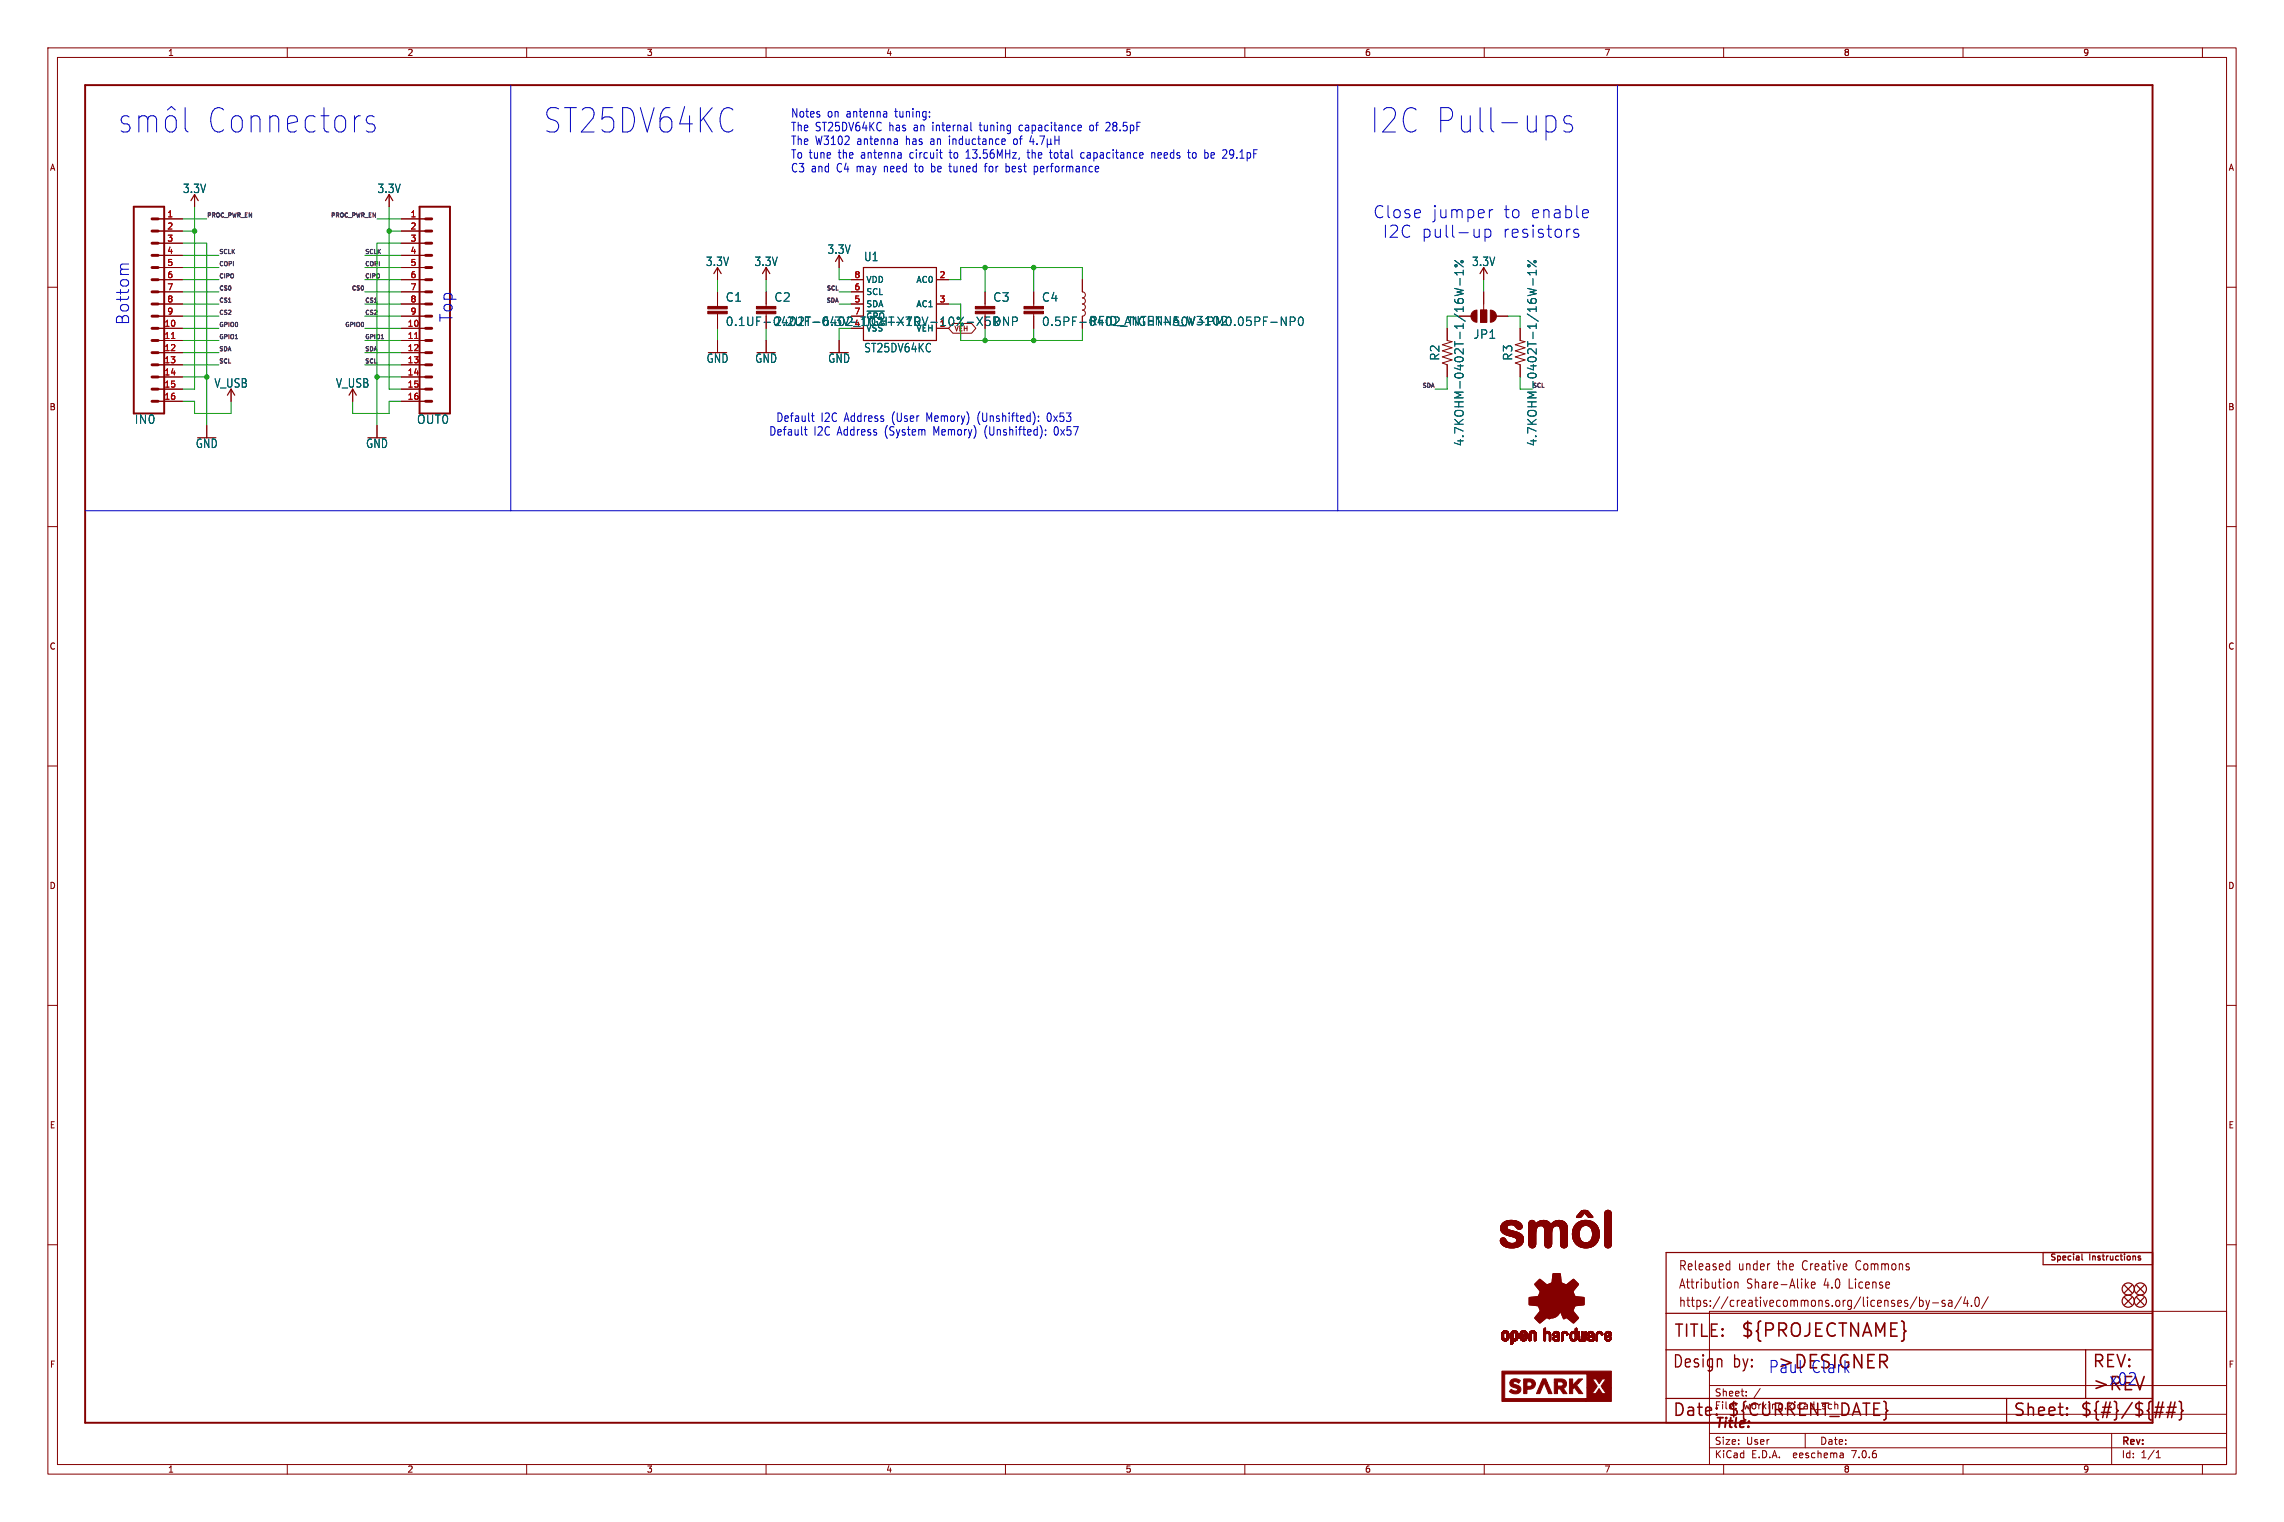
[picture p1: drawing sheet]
<svg xmlns="http://www.w3.org/2000/svg" width="477mm" height="318mm" viewBox="0 0 477 318" stroke-linecap="round" stroke-linejoin="round" font-family="sans-serif">
<defs><g id="words">
<g font-size="7.1" fill="#0000c2">
<text x="42.7" y="28.2">Connectors</text>
<text x="113.3" y="28.2">ST25DV64KC</text>
<text x="286" y="28.2">I2C Pull-ups</text>
</g>
<g font-size="3.8" fill="#840000">
<text x="363.5" y="279.7">${PROJECTNAME}</text>
<text x="371.1" y="286.3">&gt;DESIGNER</text>
<text x="436.9" y="290.9">&gt;REV</text>
</g>
<g font-size="3.5" fill="#0000c2">
<text x="286.8" y="45.8">Close</text>
<text x="299.1" y="45.8">jumper</text>
<text x="313.9" y="45.8">to</text>
<text x="319.5" y="45.8">enable</text>
<text x="288.8" y="49.9">I2C</text>
<text x="296.8" y="49.9">pull-up</text>
<text x="313.7" y="49.9">resistors</text>
<text x="27.2" y="68.1" transform="rotate(-90 27.2 68.1)">Bottom</text>
<text x="94.7" y="67.2" transform="rotate(-90 94.7 67.2)">Top</text>
<text x="369.3" y="287">Paul</text>
<text x="378.2" y="287">Clark</text>
<text x="440.4" y="289.6">x02</text>
</g>
<g font-size="3.5" fill="#840000">
<text x="349.5" y="279.7">TITLE:</text>
<text x="349.2" y="286">Design</text>
<text x="362" y="286">by:</text>
<text x="436.9" y="286">REV:</text>
<text x="349.2" y="296.2">Date:</text>
<text x="360.7" y="296.2">${CURRENT_DATE}</text>
<text x="420.4" y="296.2">Sheet:</text>
<text x="434.3" y="296.2">${#}/${##}</text>
</g>
<text font-size="2.8" fill="#840000" x="358" y="298.8">Title:</text>
<g font-size="2.7" fill="#840000">
<text x="350.5" y="269.5">Attribution</text>
<text x="350.5" y="265.6">Released</text>
<text x="363.1" y="265.6">under</text>
<text x="364.8" y="269.5">Share-Alike</text>
<text x="371.5" y="265.6">the</text>
<text x="376.9" y="265.6">Creative</text>
<text x="381.1" y="269.5">4.0</text>
<text x="386.5" y="269.5">License</text>
<text x="388.3" y="265.6">Commons</text>
<text x="350.5" y="273.3">https://creativecommons.org/licenses/by-sa/4.0/</text>
</g>
<g font-size="2.5" fill="#0000c2">
<text x="165.1" y="24.8">Notes</text>
<text x="165.1" y="27.7">The ST25DV64KC</text>
<text x="172.7" y="24.8">on antenna</text>
<text x="185.7" y="27.7">has</text>
<text x="187.1" y="24.8">tuning:</text>
<text x="191" y="27.7">an internal</text>
<text x="205" y="27.7">tuning</text>
<text x="213.4" y="27.7">capacitance</text>
<text x="228.3" y="27.7">of</text>
<text x="231.8" y="27.7">28.5pF</text>
<text x="165.1" y="30.6">The W3102</text>
<text x="165.1" y="33.4">To tune</text>
<text x="175.1" y="33.4">the</text>
<text x="179" y="30.6">antenna</text>
<text x="180" y="33.4">antenna</text>
<text x="189.3" y="30.6">has</text>
<text x="190.3" y="33.4">circuit</text>
<text x="194.6" y="30.6">an inductance</text>
<text x="198.8" y="33.4">to</text>
<text x="202.3" y="33.4">13.56MHz,</text>
<text x="212.2" y="30.6">of</text>
<text x="215.3" y="33.4">the</text>
<text x="220.2" y="33.4">total</text>
<text x="226.7" y="33.4">capacitance</text>
<text x="241.6" y="33.4">needs</text>
<text x="249.5" y="33.4">to</text>
<text x="253" y="33.4">be 29.1pF</text>
<text x="165.1" y="36.3">C3 and</text>
<text x="174.8" y="36.3">C4 may</text>
<text x="184.9" y="36.3">need</text>
<text x="191.5" y="36.3">to</text>
<text x="195" y="36.3">be tuned</text>
<text x="206.6" y="36.3">for</text>
<text x="211" y="36.3">best</text>
<text x="217.1" y="36.3">performance</text>
<text x="162.1" y="88.3">Default</text>
<text x="171.4" y="88.3">I2C Address</text>
<text x="186.4" y="88.3">(User</text>
<text x="193.8" y="88.3">Memory)</text>
<text x="204.6" y="88.3">(Unshifted):</text>
<text x="219.3" y="88.3">0x53</text>
<text x="160.6" y="91.2">Default</text>
<text x="169.9" y="91.2">I2C Address</text>
<text x="184.9" y="91.2">(System</text>
<text x="195.2" y="91.2">Memory)</text>
<text x="206" y="91.2">(Unshifted):</text>
<text x="220.7" y="91.2">0x57</text>
</g>
<g font-size="2.5" fill="#006464">
<text x="38.1" y="40.5">3.3V</text>
<text x="78.8" y="40.5">3.3V</text>
<text x="172.7" y="53.2">3.3V</text>
<text x="147.3" y="55.8">3.3V</text>
<text x="157.5" y="55.8">3.3V</text>
<text x="180.4" y="54.8">U1</text>
<text x="307.4" y="55.8">3.3V</text>
<text x="151.5" y="63.2">C1</text>
<text x="161.6" y="63.2">C2</text>
<text x="207.4" y="63.2">C3</text>
<text x="217.5" y="63.2">C4</text>
<text x="161.6" y="68.3">2.2UF-0402_TIGHT-10V-10%-X5R</text>
<text x="207.4" y="68.3">DNP</text>
<text x="217.5" y="68.3">0.5PF-0402_TIGHT-50V-PM0.05PF-NP0</text>
<text x="227.4" y="68.2">RFID_ANTENNA_W3102</text>
<text x="307.7" y="71">JP1</text>
<text x="147.5" y="76">GND</text>
<text x="157.6" y="76">GND</text>
<text x="172.9" y="76">GND</text>
<text x="180.4" y="73.8">ST25DV64KC</text>
<text x="300.8" y="75.4" transform="rotate(-90 300.8 75.4)">R2</text>
<text x="316.1" y="75.4" transform="rotate(-90 316.1 75.4)">R3</text>
<text x="44.7" y="81.2">V_USB</text>
<text x="70.1" y="81.2">V_USB</text>
<text x="28" y="88.7">IN0</text>
<text x="87" y="88.7">OUT0</text>
<text x="40.8" y="93.8">GND</text>
<text x="76.4" y="93.8">GND</text>
<text x="305.9" y="93.3" transform="rotate(-90 305.9 93.3)">4.7KOHM-0402T-1/16W-1%</text>
<text x="321.2" y="93.3" transform="rotate(-90 321.2 93.3)">4.7KOHM-0402T-1/16W-1%</text>
</g>
<text font-size="2.5" fill="#840000" x="151.5" y="68.3">0.1UF-0402T-6.3V-10%-X7R</text>
<g font-size="2.1" fill="#840000">
<text x="358" y="291.9">Sheet:</text>
<text x="358" y="294.6">File:</text>
<text x="364.1" y="294.6">working.kicad_sch</text>
<text x="358" y="304.8">KiCad</text>
<text x="358" y="302">Size:</text>
<text x="364.7" y="302">User</text>
<text x="365.8" y="304.8">E.D.A.</text>
<text x="374.7" y="304.8">eeschema</text>
<text x="380" y="302">Date:</text>
<text x="387" y="304.8">7.0.6</text>
<text x="443" y="302.2">Rev:</text>
<text x="443" y="304.8">Id:</text>
<text x="447.1" y="304.8">1/1</text>
</g>
<g font-size="1.8" fill="#840000">
<text x="35" y="11.9">1</text>
<text x="85" y="11.9">2</text>
<text x="135" y="11.9">3</text>
<text x="185" y="11.9">4</text>
<text x="235" y="11.9">5</text>
<text x="285" y="11.9">6</text>
<text x="335" y="11.9">7</text>
<text x="385" y="11.9">8</text>
<text x="435" y="11.9">9</text>
<text x="10.3" y="35.9">A</text>
<text x="465.4" y="35.9">A</text>
<text x="10.3" y="85.9">B</text>
<text x="465.3" y="85.9">B</text>
<text x="10.3" y="135.9">C</text>
<text x="465.3" y="135.9">C</text>
<text x="10.3" y="185.9">D</text>
<text x="465.3" y="185.9">D</text>
<text x="10.3" y="235.9">E</text>
<text x="465.4" y="235.9">E</text>
<text x="428" y="263.6">Special</text>
<text x="436.4" y="263.6">Instructions</text>
<text x="10.3" y="285.9">F</text>
<text x="465.4" y="285.9">F</text>
<text x="35" y="307.8">1</text>
<text x="85" y="307.8">2</text>
<text x="135" y="307.8">3</text>
<text x="185" y="307.8">4</text>
<text x="235" y="307.8">5</text>
<text x="285" y="307.8">6</text>
<text x="335" y="307.8">7</text>
<text x="385" y="307.8">8</text>
<text x="435" y="307.8">9</text>
</g>
<g font-size="1.8" fill="#a90000">
<text x="34.9" y="45.5">1</text>
<text x="85.7" y="45.5">1</text>
<text x="34.9" y="48">2</text>
<text x="34.9" y="50.5">3</text>
<text x="34.9" y="53.1">4</text>
<text x="85.7" y="48">2</text>
<text x="85.7" y="50.5">3</text>
<text x="85.7" y="53.1">4</text>
<text x="34.9" y="55.6">5</text>
<text x="34.9" y="58.2">6</text>
<text x="85.7" y="55.6">5</text>
<text x="85.7" y="58.2">6</text>
<text x="178.4" y="58.2">8</text>
<text x="196.1" y="58.2">2</text>
<text x="34.9" y="60.7">7</text>
<text x="34.9" y="63.2">8</text>
<text x="34.9" y="65.8">9</text>
<text x="85.7" y="60.7">7</text>
<text x="85.7" y="63.2">8</text>
<text x="85.7" y="65.8">9</text>
<text x="178.4" y="63.2">5</text>
<text x="178.4" y="60.7">6</text>
<text x="178.4" y="65.8">7</text>
<text x="196.1" y="63.2">3</text>
<text x="34.2" y="68.3">10</text>
<text x="34.2" y="70.9">11</text>
<text x="85" y="68.3">10</text>
<text x="85" y="70.9">11</text>
<text x="34.2" y="73.4">12</text>
<text x="34.2" y="75.9">13</text>
<text x="85" y="73.4">12</text>
<text x="85" y="75.9">13</text>
<text x="34.2" y="78.5">14</text>
<text x="34.2" y="81">15</text>
<text x="34.2" y="83.6">16</text>
<text x="85" y="78.5">14</text>
<text x="85" y="81">15</text>
<text x="85" y="83.6">16</text>
</g>
<g font-size="1.8" fill="#006464">
<text x="180.8" y="59.3">VDD</text>
<text x="191.3" y="59.3">AC0</text>
<text x="180.8" y="64.4">SDA</text>
<text x="180.8" y="61.8">SCL</text>
<text x="191.3" y="64.4">AC1</text>
<text x="178.4" y="68.3">4</text>
<text x="180.8" y="69.4">VSS</text>
<text x="180.8" y="66.9">~{GPO}</text>
<text x="191.3" y="69.4">VEH</text>
<text x="196.1" y="68.3">1</text>
</g>
<text font-size="1.4" fill="#006464" x="199.3" y="69.4">VEH</text>
<g font-size="1.2" fill="#0f0f0f">
<text x="43.2" y="45.5">PROC_PWR_EN</text>
<text x="69" y="45.5">PROC_PWR_EN</text>
<text x="45.7" y="53.1">SCLK</text>
<text x="76.2" y="53.1">SCLK</text>
<text x="45.7" y="58.2">CIPO</text>
<text x="45.7" y="55.6">COPI</text>
<text x="76.2" y="55.6">COPI</text>
<text x="76.2" y="58.2">CIPO</text>
<text x="45.7" y="63.3">CS1</text>
<text x="45.7" y="60.7">CS0</text>
<text x="45.7" y="65.8">CS2</text>
<text x="73.3" y="60.7">CS0</text>
<text x="76.2" y="65.8">CS2</text>
<text x="76.2" y="63.3">CS1</text>
<text x="172.5" y="63.3">SDA</text>
<text x="172.5" y="60.7">SCL</text>
<text x="45.7" y="68.3">GPIO0</text>
<text x="45.7" y="70.9">GPIO1</text>
<text x="71.9" y="68.3">GPIO0</text>
<text x="76.2" y="70.9">GPIO1</text>
<text x="45.7" y="73.4">SDA</text>
<text x="45.7" y="76">SCL</text>
<text x="76.2" y="76">SCL</text>
<text x="76.2" y="73.4">SDA</text>
<text x="296.9" y="81">SDA</text>
</g>
<text font-size="1.2" fill="#006464" x="320" y="81">SCL</text>
</g></defs>
<g fill="none" stroke="#840000" stroke-width=".21">
<path d="M10 10h457v297.9h-457zM12 12h453v293.9h-453zM60 10v2M110 10v2M160 10v2M210 10v2M260 10v2M310 10v2M360 10v2M410 10v2M460 10v2M10 60h2"/>
<path d="M33 45.7h5.1M33 48.3h5.1M33 50.8h5.1M33 53.3h5.1M33 55.9h5.1M33 58.4h5.1M40.6 40.6v2.6M81.3 40.6v2.6M83.8 45.7h5.1M83.8 48.3h5.1M83.8 50.8h5.1M83.8 53.3h5.1"/>
<path d="M83.8 55.9h5.1M83.8 58.4h5.1M149.9 55.9v2.5M160 55.9v2.5M175.3 53.3v2.6M177.8 58.4h2.5M195.6 58.4h2.5M226.1 58.4v2.6l.4 .1 .2 .5-.2 .4-.4 .2 .4 .2 .2 .4-.2 .5-.4 .2 .4 .1 .2 .4-.1 .5-.5 .3 .4 .2 .2 .5-.2 .4-.4 .1M309.9 55.9v2.5M465 60h2M33 66h5.1M33 68.6h5.1"/>
<path d="M33 71.1h5.1M33 73.7h5.1M33 76.2h5.1M33 78.7h5.1M33 61h5.1M33 63.5h5.1M83.8 66h5.1M83.8 68.6h5.1M83.8 71.1h5.1M83.8 73.7h5.1M83.8 76.2h5.1M83.8 78.7h5.1"/>
<path d="M83.8 61h5.1M83.8 63.5h5.1M149.9 61v3M149.9 65.5v3.1M149.9 71.1v2.6M160 61v3M160 65.5v.5M160 71.1v2.6M175.3 71.1v2.6M177.8 61h2.5M177.8 63.5h2.5M195.6 63.5h2.5"/>
<path d="M199 67.6h3.9l.9 1-.9 1h-3.9l-.9-1zM205.7 61v3M205.7 65.5v3.1M215.9 61v3M215.9 65.5v3.1M302.3 68.6v2.5l1 .3-2.1 .6 2.1 .6-2.1 .7 2.1 .6-2.1 .6 2.1 .7-2.1 .6 1.1 .4v2.5M304.8 66h2.5M309.2 64.8h1.3v2.5h-1.3zM309.9 61v3.8M312.4 66h2.6M317.5 68.6v2.5l1 .3-2 .6 2 .6-2 .7 2 .6-2 .6 2 .7-2 .6 1 .4v2.5M33 81.3h5.1"/>
<path d="M33 83.8h5.1M43.2 88.9v2.5M48.3 81.3v2.5M73.7 81.3v2.5M78.7 88.9v2.5M83.8 81.3h5.1M83.8 83.8h5.1M10 110h2M465 110h2M10 160h2M465 160h2M10 210h2"/>
<path d="M465 210h2M10 260h2M465 260h2M357 273.9h108v32h-108zM360.8 264l.5 .1M361.3 263.3v2M361.3 265.2l-.5 .1M361.5 268v.9M362.3 267.8v1.3M362.3 268l.2-.2 .4 .1 .1 1.2M377.2 268.3l.5 .8M377.7 267.8l-.6 .7"/>
<path d="M378.3 268.4l.8-.2-.1-.3-.4-.1-.3 .3 .1 .9h.6M400.4 270.9l-1.4 2.4M400.9 270.9v2M400.9 271.7l.5-.1 .3 .4-.2 .8h-.6M402.2 271.6l.4 1.3M402.6 272.9l-.1 .4-.3 .2M403 271.6l-.4 1.3M403.6 272.1h1.3M406.2 271.7l-.4-.1-.2 .3 .1 .2 .5 .2v.5h-.6M407 271.7h.6l.1 1.2M407.7 272l-.5 .1a.4 .4 0 0 0-.3 .4 .4 .4 0 0 0 .3 .4l.5-.1M409.7 270.9l-1.5 2.4"/>
<path d="M410.5 270.9l-.4 1.3h1M410.9 271.6v1.3M411.8 272.7v.2M412.7 271l.3-.1a1.34 1.34 0 0 1 0 2h-.1a1.43 1.43 0 0 1-.2-1.9zM415.3 270.9l-1.4 2.4M357 299.4h108M357 295.4h108M357 289.4h108M364.7 291.4v.2M364.7 290.7v.1M367.6 290l-1.2 1.9M377 299.4v3"/>
<path d="M441 299.4v6.5M60 305.9v2M110 305.9v2M160 305.9v2M210 305.9v2M260 305.9v2M310 305.9v2M357 302.4h108M360 305.9v2M384.9 303.6l.1 .9M385 304.4l-.1 .1M385 303.8l-.1 .1"/>
<path d="M410 305.9v2M450.4 304.5h.8M450.4 303.4l.4-.4v1.5M460 305.9v2"/>
</g>
<g fill="#840000" stroke="#840000" stroke-width=".21">
<path d="M307.6 65.1l.9-.3v2.5a1.27 1.27 0 0 1-1.2-.8 1.27 1.27 0 0 1 .3-1.4z"/>
<path d="M309.2 64.8h1.3v2.5h-1.3z"/>
<path d="M311.3 64.8a1.27 1.27 0 0 1 1.2 1.2 1.27 1.27 0 0 1-1.2 1.3z"/>
<path d="M313.7 279.4h.3z"/>
<path d="M313.7 279.3l.3 .1z"/>
<path d="M313.7 279.3h.3z"/>
<path d="M313.7 279.2l.3 .1z"/>
<path d="M313.7 279.2h.3z"/>
<path d="M313.7 279.1l.3 .1z"/>
<path d="M313.7 279.1h.3z"/>
<path d="M313.7 279l.3 .1z"/>
<path d="M313.7 279h.3z"/>
<path d="M313.7 278.9l.3 .1z"/>
<path d="M313.7 278.9h.3z"/>
<path d="M313.7 278.8l.3 .1z"/>
<path d="M313.7 278.8h.3z"/>
<path d="M313.7 278.7l.3 .1z"/>
<path d="M313.7 278.7h.3z"/>
<path d="M313.7 278.6l.3 .1z"/>
<path d="M313.7 279.5h.4z"/>
<path d="M313.7 279.4l.4 .1z"/>
<path d="M313.7 279.4h.4z"/>
<path d="M313.7 278.6h.4z"/>
<path d="M313.7 279.6h.4z"/>
<path d="M313.7 279.5l.4 .1z"/>
<path d="M313.7 278.5l.4 .1z"/>
<path d="M313.7 278.5h.4z"/>
<path d="M313.7 279.6h.5z"/>
<path d="M313.7 278.4l.5 .1z"/>
<path d="M313.7 278.4h.5z"/>
<path d="M313.7 279.7h.6z"/>
<path d="M313.7 279.6l.5 .1z"/>
<path d="M313.7 278.4h.6z"/>
<path d="M313.7 279.7h1.3z"/>
<path d="M313.7 278.3l1.3 .1z"/>
<path d="M313.8 279.7h1.2z"/>
<path d="M313.8 278.3h1.2z"/>
<path d="M313.8 279.8h1.2z"/>
<path d="M313.8 279.7l1.2 .1z"/>
<path d="M313.8 278.2l1.2 .1z"/>
<path d="M313.8 278.2h1.2z"/>
<path d="M313.8 279.8l1.2 .1z"/>
<path d="M313.9 279.9h1z"/>
<path d="M313.9 278.2h1z"/>
<path d="M313.9 278.1l1 .1z"/>
<path d="M313.9 278.1h1z"/>
<path d="M313.9 279.9l1 .1z"/>
<path d="M314 280h.8z"/>
<path d="M314 278.1h.8z"/>
<path d="M314 278l.8 .1z"/>
<path d="M314 278h.7z"/>
<path d="M314.1 280h.6z"/>
<path d="M314.1 278h.6z"/>
<path d="M314.1 280l.6 .1z"/>
<path d="M314.2 278h.4z"/>
<path d="M314.2 280.1h.4z"/>
<path d="M314.2 278h.3z"/>
<path d="M314.3 280.1h.2z"/>
<path d="M314.3 278h.2z"/>
<path d="M314.4 278.4h.6z"/>
<path d="M314.5 279.7h.5z"/>
<path d="M314.5 278.4h.5z"/>
<path d="M314.5 279.7h.6z"/>
<path d="M314.5 278.4h.6z"/>
<path d="M314.5 279.6l.6 .1z"/>
<path d="M314.6 278.4h.5z"/>
<path d="M314.6 279.6h.5z"/>
<path d="M314.6 278.4l.5 .1z"/>
<path d="M314.6 278.5h.5z"/>
<path d="M314.7 279.6h.4z"/>
<path d="M314.7 278.5h.4z"/>
<path d="M314.7 279.5l.4 .1z"/>
<path d="M314.7 279.5h.4z"/>
<path d="M314.7 278.6h.4z"/>
<path d="M314.7 278.5l.4 .1z"/>
<path d="M314.7 279.4l.4 .1z"/>
<path d="M314.7 279.4h.4z"/>
<path d="M314.7 279.3l.4 .1z"/>
<path d="M314.7 279.3h.4z"/>
<path d="M314.7 279.2l.4 .1z"/>
<path d="M314.7 279.2h.4z"/>
<path d="M314.7 279.1l.4 .1z"/>
<path d="M314.7 279.1h.4z"/>
<path d="M314.7 279l.4 .1z"/>
<path d="M314.7 279h.4z"/>
<path d="M314.7 278.9l.4 .1z"/>
<path d="M314.7 278.9h.4z"/>
<path d="M314.7 278.8l.4 .1z"/>
<path d="M314.7 278.8h.4z"/>
<path d="M314.7 278.7l.4 .1z"/>
<path d="M314.7 278.7h.4z"/>
<path d="M314.7 278.6l.4 .1z"/>
<path d="M315.6 280.7h.2z"/>
<path d="M315.6 280.7h.3z"/>
<path d="M315.6 280.6l.3 .1z"/>
<path d="M315.6 280.6h.4z"/>
<path d="M315.6 280.5l.4 .1z"/>
<path d="M315.6 280.5h.4z"/>
<path d="M315.6 280.4l.4 .1z"/>
<path d="M315.6 280.4h.4z"/>
<path d="M315.6 280.3l.4 .1z"/>
<path d="M315.6 280.3h.4z"/>
<path d="M315.6 280.2l.4 .1z"/>
<path d="M315.6 280.2h.4z"/>
<path d="M315.6 280.1l.4 .1z"/>
<path d="M315.6 280.1h.4z"/>
<path d="M315.6 280l.4 .1z"/>
<path d="M315.6 280h1z"/>
<path d="M315.6 280h1.1z"/>
<path d="M315.6 279.9l1.2 .1z"/>
<path d="M315.6 279.9h1.2z"/>
<path d="M315.6 279.9h1.3z"/>
<path d="M315.6 279.8l1.3 .1z"/>
<path d="M315.6 279.8h1.3z"/>
<path d="M315.6 279.7l1.3 .1z"/>
<path d="M315.6 279.7h1.3z"/>
<path d="M315.6 279.7h1.4z"/>
<path d="M315.6 279.7h.6z"/>
<path d="M315.6 279.6l.5 .1z"/>
<path d="M315.6 279.6h.5z"/>
<path d="M315.6 279.6h.4z"/>
<path d="M315.6 279.5l.4 .1z"/>
<path d="M315.6 279.5h.4z"/>
<path d="M315.6 279.4l.4 .1z"/>
<path d="M315.6 279.4h.4z"/>
<path d="M315.6 279.3l.4 .1z"/>
<path d="M315.6 279.3h.4z"/>
<path d="M315.6 279.2l.4 .1z"/>
<path d="M315.6 279.2h.4z"/>
<path d="M315.6 279.1l.4 .1z"/>
<path d="M315.6 279.1h.4z"/>
<path d="M315.6 279l.4 .1z"/>
<path d="M315.6 279h.4z"/>
<path d="M315.6 278.9l.4 .1z"/>
<path d="M315.6 278.9h.4z"/>
<path d="M315.6 278.8l.4 .1z"/>
<path d="M315.6 278.8h.4z"/>
<path d="M315.6 278.7l.4 .1z"/>
<path d="M315.6 278.7h.4z"/>
<path d="M315.6 278.6l.4 .1z"/>
<path d="M315.6 278.6h.4z"/>
<path d="M315.6 278.5l.4 .1z"/>
<path d="M315.6 280.8h.1z"/>
<path d="M315.6 280.7l.2 .1z"/>
<path d="M315.6 278.5h.4z"/>
<path d="M315.6 278.5h.5z"/>
<path d="M315.6 278.4l.5 .1z"/>
<path d="M315.6 278.4h.5z"/>
<path d="M315.6 278.4h.6z"/>
<path d="M315.7 278.4h.5z"/>
<path d="M315.7 278.3l1.3 .1z"/>
<path d="M315.7 278.3h1.2z"/>
<path d="M315.7 278.2l1.2 .1z"/>
<path d="M315.7 278.2h1.2z"/>
<path d="M315.7 278.2h1.1z"/>
<path d="M315.8 278.2h1z"/>
<path d="M315.8 278.1l1 .1z"/>
<path d="M315.8 278.1h1z"/>
<path d="M315.9 278.1h.9z"/>
<path d="M315.9 278.1h.8z"/>
<path d="M315.9 278l.8 .1z"/>
<path d="M316 278h.6z"/>
<path d="M316 280l.6 .1z"/>
<path d="M316.1 278h.5z"/>
<path d="M316.1 280.1h.4z"/>
<path d="M316.1 278h.4z"/>
<path d="M316.2 280.1h.2z"/>
<path d="M316.2 278h.2z"/>
<path d="M316.4 278.4h.6z"/>
<path d="M316.4 279.7h.6z"/>
<path d="M316.5 279.7h.5z"/>
<path d="M316.5 278.4h.5z"/>
<path d="M316.5 279.6l.5 .1z"/>
<path d="M316.5 279.6h.5z"/>
<path d="M316.5 278.4l.5 .1z"/>
<path d="M316.6 279.6h.4z"/>
<path d="M316.6 278.5h.4z"/>
<path d="M316.6 279.5l.4 .1z"/>
<path d="M316.6 279.5h.4z"/>
<path d="M316.6 278.6h.4z"/>
<path d="M316.6 278.5l.4 .1z"/>
<path d="M316.6 279.4l.4 .1z"/>
<path d="M316.6 279.4h.4z"/>
<path d="M316.6 278.7h.4z"/>
<path d="M316.6 278.6l.4 .1z"/>
<path d="M316.7 279.4h.3z"/>
<path d="M316.7 279.3l.3 .1z"/>
<path d="M316.7 279.3h.3z"/>
<path d="M316.7 279.2l.3 .1z"/>
<path d="M316.7 279.2h.3z"/>
<path d="M316.7 279.1l.3 .1z"/>
<path d="M316.7 279.1h.3z"/>
<path d="M316.7 279l.3 .1z"/>
<path d="M316.7 279h.3z"/>
<path d="M316.7 278.9l.3 .1z"/>
<path d="M316.7 278.9h.3z"/>
<path d="M316.7 278.8l.3 .1z"/>
<path d="M316.7 278.8h.3z"/>
<path d="M316.7 278.7l.3 .1z"/>
<path d="M316.7 278.7h.3z"/>
<path d="M317.5 279.5h.4z"/>
<path d="M317.5 279.4l.4 .1z"/>
<path d="M317.5 279.4h.4z"/>
<path d="M317.5 279.3l.5 .1z"/>
<path d="M317.5 279.3h.5z"/>
<path d="M317.5 279.3h.6z"/>
<path d="M317.5 279.3h.7z"/>
<path d="M317.5 279.2l.7 .1z"/>
<path d="M317.5 279.2h.7z"/>
<path d="M317.5 279.2h.8z"/>
<path d="M317.5 279.2h.9z"/>
<path d="M317.5 279.1l.9 .1z"/>
<path d="M317.5 279.1h.9z"/>
<path d="M317.5 279.1h1z"/>
<path d="M317.5 279.1h1.1z"/>
<path d="M317.5 279l1.1 .1z"/>
<path d="M317.5 279h1.2z"/>
<path d="M317.5 279h1.3z"/>
<path d="M317.5 278.9l1.3 .1z"/>
<path d="M317.5 278.9h1.4z"/>
<path d="M317.5 278.9h.4z"/>
<path d="M317.5 278.8l.4 .1z"/>
<path d="M317.5 278.8h.4z"/>
<path d="M317.5 278.7l.4 .1z"/>
<path d="M317.5 278.7h.4z"/>
<path d="M317.5 278.6l.4 .1z"/>
<path d="M317.5 278.6h.4z"/>
<path d="M317.5 278.5l.4 .1z"/>
<path d="M317.5 279.6h.5z"/>
<path d="M317.5 279.6h.4z"/>
<path d="M317.5 279.5l.4 .1z"/>
<path d="M317.5 278.5h.4z"/>
<path d="M317.5 278.5h.5z"/>
<path d="M317.5 278.4l.5 .1z"/>
<path d="M317.5 278.4h.5z"/>
<path d="M317.5 279.6l.6 .1z"/>
<path d="M317.5 278.4h.6z"/>
<path d="M317.5 279.7h.6z"/>
<path d="M317.6 279.7h.5z"/>
<path d="M317.6 278.4h.5z"/>
<path d="M317.6 279.7h1.3z"/>
<path d="M317.6 278.4h.6z"/>
<path d="M317.6 279.7h1.2z"/>
<path d="M317.6 278.3l1.3 .1z"/>
<path d="M317.6 278.3h1.3z"/>
<path d="M317.6 279.8h1.2z"/>
<path d="M317.6 279.7l1.2 .1z"/>
<path d="M317.6 278.3h1.2z"/>
<path d="M317.6 278.2l1.2 .1z"/>
<path d="M317.7 279.8l1.1 .1z"/>
<path d="M317.7 278.2h1.1z"/>
<path d="M317.7 279.9h1.1z"/>
<path d="M317.7 279.9h1z"/>
<path d="M317.7 278.2h1z"/>
<path d="M317.7 278.1l1 .1z"/>
<path d="M317.7 278.1h1z"/>
<path d="M317.8 279.9l.9 .1z"/>
<path d="M317.8 278.1h.9z"/>
<path d="M317.8 280h.8z"/>
<path d="M317.8 278.1h.8z"/>
<path d="M317.9 280h.7z"/>
<path d="M317.9 278l.7 .1z"/>
<path d="M317.9 278h.7z"/>
<path d="M317.9 278h.6z"/>
<path d="M317.9 280h.6z"/>
<path d="M318 278h.5z"/>
<path d="M318 280l.5 .1z"/>
<path d="M318 278.9h.9z"/>
<path d="M318 278h.4z"/>
<path d="M318 280.1h.4z"/>
<path d="M318.1 280.1h.3z"/>
<path d="M318.1 280.1h.2z"/>
<path d="M318.1 278.9h.8z"/>
<path d="M318.1 278h.3z"/>
<path d="M318.1 278.8l.8 .1z"/>
<path d="M318.1 278h.2z"/>
<path d="M318.1 278.8h.8z"/>
<path d="M318.2 278.8h.7z"/>
<path d="M318.3 278.8h.6z"/>
<path d="M318.3 278.4h.6z"/>
<path d="M318.3 279.7h.6z"/>
<path d="M318.3 278.7l.6 .1z"/>
<path d="M318.3 278.7h.6z"/>
<path d="M318.4 278.7h.5z"/>
<path d="M318.4 278.4h.5z"/>
<path d="M318.4 279.7h.5z"/>
<path d="M318.4 279.6l.5 .1z"/>
<path d="M318.4 279.6h.5z"/>
<path d="M318.4 278.4l.5 .1z"/>
<path d="M318.4 278.5h.5z"/>
<path d="M318.5 279.6h.4z"/>
<path d="M318.5 278.5h.4z"/>
<path d="M318.5 278.7h.4z"/>
<path d="M318.5 279.5l.4 .1z"/>
<path d="M318.5 279.5h.4z"/>
<path d="M318.5 278.6l.4 .1z"/>
<path d="M318.5 278.6h.4z"/>
<path d="M318.5 278.5l.4 .1z"/>
<path d="M318.5 279.4l.4 .1z"/>
<path d="M318.5 279.4h.4z"/>
<path d="M318.6 279.4h.3z"/>
<path d="M318.6 279.3l.3 .1z"/>
<path d="M318.6 279.3h.3z"/>
<path d="M318.7 279.3h.2z"/>
<path d="M318.7 279.2l.2 .1z"/>
<path d="M318.7 279.2h.2z"/>
<path d="M318.8 279.2h.1z"/>
<path d="M319.4 280h.3z"/>
<path d="M319.4 280h.4z"/>
<path d="M319.4 279.9l.4 .1z"/>
<path d="M319.4 279.9h.4z"/>
<path d="M319.4 279.8l.4 .1z"/>
<path d="M319.4 279.8h.4z"/>
<path d="M319.4 279.7l.4 .1z"/>
<path d="M319.4 279.7h.4z"/>
<path d="M319.4 279.6l.4 .1z"/>
<path d="M319.4 279.6h.4z"/>
<path d="M319.4 279.5l.4 .1z"/>
<path d="M319.4 279.5h.4z"/>
<path d="M319.4 279.4l.4 .1z"/>
<path d="M319.4 279.4h.4z"/>
<path d="M319.4 279.3l.4 .1z"/>
<path d="M319.4 279.3h.4z"/>
<path d="M319.4 279.2l.4 .1z"/>
<path d="M319.4 279.2h.4z"/>
<path d="M319.4 279.1l.4 .1z"/>
<path d="M319.4 279.1h.4z"/>
<path d="M319.4 279l.4 .1z"/>
<path d="M319.4 279h.4z"/>
<path d="M319.4 278.9l.4 .1z"/>
<path d="M319.4 278.9h.4z"/>
<path d="M319.4 278.8l.4 .1z"/>
<path d="M319.4 278.8h.4z"/>
<path d="M319.4 278.7l.4 .1z"/>
<path d="M319.4 278.7h.4z"/>
<path d="M319.4 278.6l.4 .1z"/>
<path d="M319.4 278.6h.4z"/>
<path d="M319.4 280h.2z"/>
<path d="M319.4 278.5l.4 .1z"/>
<path d="M319.4 280l.2 .1z"/>
<path d="M319.4 278.5h.4z"/>
<path d="M319.4 278.5h.5z"/>
<path d="M319.4 278.4l.5 .1z"/>
<path d="M319.5 278.4h.4z"/>
<path d="M319.5 278.4h.5z"/>
<path d="M319.5 278.4h.6z"/>
<path d="M319.5 278.3l1.3 .1z"/>
<path d="M319.5 278.3h1.3z"/>
<path d="M319.5 278.3h1.2z"/>
<path d="M319.5 278.2l1.2 .1z"/>
<path d="M319.6 278.2h1.1z"/>
<path d="M319.6 278.2h1z"/>
<path d="M319.6 278.1l1 .1z"/>
<path d="M319.6 278.1h1z"/>
<path d="M319.7 278.1h.9z"/>
<path d="M319.7 278.1h.8z"/>
<path d="M319.8 278l.7 .1z"/>
<path d="M319.8 278h.7z"/>
<path d="M319.8 278h.6z"/>
<path d="M319.9 278h.5z"/>
<path d="M319.9 278h.4z"/>
<path d="M320 278h.3z"/>
<path d="M320.2 278.4h.6z"/>
<path d="M320.3 278.4h.5z"/>
<path d="M320.4 278.4l.4 .1z"/>
<path d="M320.4 278.5h.4z"/>
<path d="M320.4 278.5l.5 .1z"/>
<path d="M320.5 278.6h.4z"/>
<path d="M320.5 280h.2z"/>
<path d="M320.5 280h.3z"/>
<path d="M320.5 279.9l.4 .1z"/>
<path d="M320.5 279.9h.4z"/>
<path d="M320.5 279.8l.4 .1z"/>
<path d="M320.5 279.8h.4z"/>
<path d="M320.5 279.7l.4 .1z"/>
<path d="M320.5 279.7h.4z"/>
<path d="M320.5 279.6l.4 .1z"/>
<path d="M320.5 279.6h.4z"/>
<path d="M320.5 279.5l.4 .1z"/>
<path d="M320.5 279.5h.4z"/>
<path d="M320.5 279.4l.4 .1z"/>
<path d="M320.5 279.4h.4z"/>
<path d="M320.5 279.3l.4 .1z"/>
<path d="M320.5 279.3h.4z"/>
<path d="M320.5 279.2l.4 .1z"/>
<path d="M320.5 279.2h.4z"/>
<path d="M320.5 279.1l.4 .1z"/>
<path d="M320.5 279.1h.4z"/>
<path d="M320.5 279l.4 .1z"/>
<path d="M320.5 279h.4z"/>
<path d="M320.5 278.9l.4 .1z"/>
<path d="M320.5 278.9h.4z"/>
<path d="M320.5 278.8l.4 .1z"/>
<path d="M320.5 278.8h.4z"/>
<path d="M320.5 278.7l.4 .1z"/>
<path d="M320.5 278.7h.4z"/>
<path d="M320.5 278.6l.4 .1z"/>
<path d="M320.5 280l.2 .1z"/>
<path d="M322.5 280.1h.2z"/>
<path d="M322.5 280l.2 .1z"/>
<path d="M322.5 277.6h.3z"/>
<path d="M322.5 280.1h.1z"/>
<path d="M322.5 280h.2z"/>
<path d="M322.5 280h.3z"/>
<path d="M322.5 279.9l.3 .1z"/>
<path d="M322.5 279.9h.3z"/>
<path d="M322.5 279.8l.3 .1z"/>
<path d="M322.5 279.8h.3z"/>
<path d="M322.5 279.7l.3 .1z"/>
<path d="M322.5 279.7h.3z"/>
<path d="M322.5 279.6l.3 .1z"/>
<path d="M322.5 279.6h.3z"/>
<path d="M322.5 279.5l.3 .1z"/>
<path d="M322.5 279.5h.3z"/>
<path d="M322.5 279.4l.3 .1z"/>
<path d="M322.5 279.4h.3z"/>
<path d="M322.5 279.3l.3 .1z"/>
<path d="M322.5 279.3h.3z"/>
<path d="M322.5 279.2l.3 .1z"/>
<path d="M322.5 279.2h.3z"/>
<path d="M322.5 279.1l.3 .1z"/>
<path d="M322.5 279.1h.3z"/>
<path d="M322.5 279l.3 .1z"/>
<path d="M322.5 279h.3z"/>
<path d="M322.5 278.9l.3 .1z"/>
<path d="M322.5 278.9h.3z"/>
<path d="M322.5 278.8l.3 .1z"/>
<path d="M322.5 278.8h.3z"/>
<path d="M322.5 278.7l.3 .1z"/>
<path d="M322.5 278.7h.3z"/>
<path d="M322.5 278.6l.3 .1z"/>
<path d="M322.5 278.6h.3z"/>
<path d="M322.5 278.6h.4z"/>
<path d="M322.5 278.5l.4 .1z"/>
<path d="M322.5 278.5h.4z"/>
<path d="M322.5 278.5h.5z"/>
<path d="M322.5 278.4l.5 .1z"/>
<path d="M322.5 278.4h.5z"/>
<path d="M322.5 278.4h.6z"/>
<path d="M322.5 278.4h.7z"/>
<path d="M322.5 278.4h1.2z"/>
<path d="M322.5 278.3l1.2 .1z"/>
<path d="M322.5 278.3h1.2z"/>
<path d="M322.5 278.3h1.1z"/>
<path d="M322.5 278.2l1.1 .1z"/>
<path d="M322.5 278.2h1.1z"/>
<path d="M322.5 278.2h1z"/>
<path d="M322.5 278.2h.3z"/>
<path d="M322.5 278.1l.3 .1z"/>
<path d="M322.5 278.1h.3z"/>
<path d="M322.5 278l.3 .1z"/>
<path d="M322.5 278h.3z"/>
<path d="M322.5 277.9l.3 .1z"/>
<path d="M322.5 277.9h.3z"/>
<path d="M322.5 277.8l.3 .1z"/>
<path d="M322.5 277.8h.3z"/>
<path d="M322.5 277.7l.3 .1z"/>
<path d="M322.5 277.7h.3z"/>
<path d="M322.5 277.6l.3 .1z"/>
<path d="M322.5 277.5l.3 .1z"/>
<path d="M322.5 277.5h.3z"/>
<path d="M322.6 277.5h.2z"/>
<path d="M322.7 277.4l.1 .1z"/>
<path d="M322.9 278.2h.6z"/>
<path d="M322.9 278.1l.6 .1z"/>
<path d="M323 278.1h.5z"/>
<path d="M323 278.1h.4z"/>
<path d="M323.2 278.4h.6z"/>
<path d="M323.3 278.4h.5z"/>
<path d="M323.4 278.4h.4z"/>
<path d="M323.4 278.4l.4 .1z"/>
<path d="M323.4 278.5h.4z"/>
<path d="M323.5 278.5h.3z"/>
<path d="M323.5 278.6h.3z"/>
<path d="M323.5 278.5l.3 .1z"/>
<path d="M323.5 278.6h.4z"/>
<path d="M323.6 278.6h.3z"/>
<path d="M323.6 278.7h.3z"/>
<path d="M323.6 278.6l.3 .1z"/>
<path d="M323.6 278.8h.3z"/>
<path d="M323.6 278.7l.3 .1z"/>
<path d="M323.6 280.1h.1z"/>
<path d="M323.6 280l.2 .1z"/>
<path d="M323.6 280h.2z"/>
<path d="M323.6 280h.3z"/>
<path d="M323.6 279.9l.3 .1z"/>
<path d="M323.6 279.9h.3z"/>
<path d="M323.6 279.8l.3 .1z"/>
<path d="M323.6 279.8h.3z"/>
<path d="M323.6 279.7l.3 .1z"/>
<path d="M323.6 279.7h.3z"/>
<path d="M323.6 279.6l.3 .1z"/>
<path d="M323.6 279.6h.3z"/>
<path d="M323.6 279.5l.3 .1z"/>
<path d="M323.6 279.5h.3z"/>
<path d="M323.6 279.4l.3 .1z"/>
<path d="M323.6 279.4h.3z"/>
<path d="M323.6 279.3l.3 .1z"/>
<path d="M323.6 279.3h.3z"/>
<path d="M323.6 279.2l.3 .1z"/>
<path d="M323.6 279.2h.3z"/>
<path d="M323.6 279.1l.3 .1z"/>
<path d="M323.6 279.1h.3z"/>
<path d="M323.6 279l.3 .1z"/>
<path d="M323.6 279h.3z"/>
<path d="M323.6 278.9l.3 .1z"/>
<path d="M323.6 278.9h.3z"/>
<path d="M323.6 278.8l.3 .1z"/>
<path d="M324.3 279.7h.3z"/>
<path d="M324.3 279.6l.3 .1z"/>
<path d="M324.3 279.6h.3z"/>
<path d="M324.3 279.5l.3 .1z"/>
<path d="M324.3 279.5h.3z"/>
<path d="M324.3 278.9h.2z"/>
<path d="M324.3 278.8l.2 .1z"/>
<path d="M324.3 278.8h.3z"/>
<path d="M324.3 278.7l.3 .1z"/>
<path d="M324.3 278.7h.3z"/>
<path d="M324.3 279.7h.4z"/>
<path d="M324.3 279.5h.4z"/>
<path d="M324.3 279.4l.4 .1z"/>
<path d="M324.3 279.4h.4z"/>
<path d="M324.4 279.8h.3z"/>
<path d="M324.4 279.7l.3 .1z"/>
<path d="M324.4 279.7h.3z"/>
<path d="M324.4 279.4h.3z"/>
<path d="M324.4 278.7h.2z"/>
<path d="M324.4 278.6l.2 .1z"/>
<path d="M324.4 278.6h.2z"/>
<path d="M324.4 278.6h.3z"/>
<path d="M324.4 279.8h.4z"/>
<path d="M324.4 279.4h.4z"/>
<path d="M324.4 279.3l.4 .1z"/>
<path d="M324.4 279.3h.5z"/>
<path d="M324.4 278.5l.3 .1z"/>
<path d="M324.4 278.5h.3z"/>
<path d="M324.4 279.8l.8 .1z"/>
<path d="M324.4 279.8h.5z"/>
<path d="M324.4 279.9h.8z"/>
<path d="M324.4 278.5h.4z"/>
<path d="M324.4 279.3h.6z"/>
<path d="M324.4 278.4l.4 .1z"/>
<path d="M324.4 279.3h.7z"/>
<path d="M324.4 279.2l.7 .1z"/>
<path d="M324.4 278.4h.4z"/>
<path d="M324.4 278.4h.5z"/>
<path d="M324.5 279.9h.7z"/>
<path d="M324.5 279.2h.6z"/>
<path d="M324.5 278.4h.4z"/>
<path d="M324.5 278.4h.5z"/>
<path d="M324.5 279.9l.7 .1z"/>
<path d="M324.5 278.4h1.1z"/>
<path d="M324.5 280h.7z"/>
<path d="M324.5 279.2h.7z"/>
<path d="M324.5 278.4h1z"/>
<path d="M324.5 278.3l1 .1z"/>
<path d="M324.5 278.3h1z"/>
<path d="M324.5 279.2h.8z"/>
<path d="M324.6 280h.6z"/>
<path d="M324.6 279.2h.7z"/>
<path d="M324.6 278.3h.9z"/>
<path d="M324.6 279.1l.7 .1z"/>
<path d="M324.6 278.3h.8z"/>
<path d="M324.6 278.2l.8 .1z"/>
<path d="M324.6 279.1h1.1z"/>
<path d="M324.6 278.2h.8z"/>
<path d="M324.6 280l.6 .1z"/>
<path d="M324.7 280.1h.5z"/>
<path d="M324.7 278.2h.7z"/>
<path d="M324.7 279.1h1z"/>
<path d="M324.7 278.2h.6z"/>
<path d="M324.7 278.1l.6 .1z"/>
<path d="M324.8 278.1h.5z"/>
<path d="M324.8 279.1h.9z"/>
<path d="M324.8 279l.9 .1z"/>
<path d="M324.8 278.1h.4z"/>
<path d="M324.9 279h.8z"/>
<path d="M324.9 279.8h.3z"/>
<path d="M325 278.1h.1z"/>
<path d="M325 279.8h.2z"/>
<path d="M325 279h.7z"/>
<path d="M325 278.9l.7 .1z"/>
<path d="M325 278.4h.6z"/>
<path d="M325.1 278.9h.6z"/>
<path d="M325.1 278.4h.5z"/>
<path d="M325.2 278.9h.5z"/>
<path d="M325.2 278.4h.4z"/>
<path d="M325.2 278.4l.4 .1z"/>
<path d="M325.2 278.5h.4z"/>
<path d="M325.3 278.9h.4z"/>
<path d="M325.3 278.5h.3z"/>
<path d="M325.3 278.8l.4 .1z"/>
<path d="M325.3 278.8h.4z"/>
<path d="M325.3 278.5l.3 .1z"/>
<path d="M325.3 278.6h.4z"/>
<path d="M325.3 279.1l.4 .1z"/>
<path d="M325.4 278.8h.3z"/>
<path d="M325.4 278.6h.3z"/>
<path d="M325.4 279.2h.3z"/>
<path d="M325.4 278.7h.3z"/>
<path d="M325.4 278.6l.3 .1z"/>
<path d="M325.4 280.1h.1z"/>
<path d="M325.4 280.1h.2z"/>
<path d="M325.4 280l.2 .1z"/>
<path d="M325.4 280h.2z"/>
<path d="M325.4 280h.3z"/>
<path d="M325.4 279.9l.3 .1z"/>
<path d="M325.4 279.9h.3z"/>
<path d="M325.4 279.8l.3 .1z"/>
<path d="M325.4 279.8h.3z"/>
<path d="M325.4 279.7l.3 .1z"/>
<path d="M325.4 279.7h.3z"/>
<path d="M325.4 279.6l.3 .1z"/>
<path d="M325.4 279.6h.3z"/>
<path d="M325.4 279.5l.3 .1z"/>
<path d="M325.4 279.5h.3z"/>
<path d="M325.4 279.4l.3 .1z"/>
<path d="M325.4 279.4h.3z"/>
<path d="M325.4 279.3l.3 .1z"/>
<path d="M325.4 279.3h.3z"/>
<path d="M325.4 279.2l.3 .1z"/>
<path d="M325.4 278.7l.3 .1z"/>
<path d="M326.1 280.1h.2z"/>
<path d="M326.1 280l.2 .1z"/>
<path d="M326.1 280h.3z"/>
<path d="M326.1 279.9l.3 .1z"/>
<path d="M326.1 279.9h.3z"/>
<path d="M326.1 279.8l.3 .1z"/>
<path d="M326.1 279.8h.3z"/>
<path d="M326.1 279.7l.3 .1z"/>
<path d="M326.1 279.7h.3z"/>
<path d="M326.1 279.6l.3 .1z"/>
<path d="M326.1 279.6h.3z"/>
<path d="M326.1 279.5l.3 .1z"/>
<path d="M326.1 279.5h.3z"/>
<path d="M326.1 279.4l.3 .1z"/>
<path d="M326.1 279.4h.3z"/>
<path d="M326.1 279.3l.3 .1z"/>
<path d="M326.1 279.3h.3z"/>
<path d="M326.1 279.2l.3 .1z"/>
<path d="M326.1 279.2h.3z"/>
<path d="M326.1 279.1l.3 .1z"/>
<path d="M326.1 279.1h.3z"/>
<path d="M326.1 279l.3 .1z"/>
<path d="M326.1 279h.3z"/>
<path d="M326.1 278.9l.3 .1z"/>
<path d="M326.1 278.9h.3z"/>
<path d="M326.1 278.8l.3 .1z"/>
<path d="M326.1 278.8h.3z"/>
<path d="M326.1 278.7l.3 .1z"/>
<path d="M326.1 278.7h.3z"/>
<path d="M326.1 278.6l.4 .1z"/>
<path d="M326.1 278.6h.4z"/>
<path d="M326.2 278.6h.3z"/>
<path d="M326.2 278.5l.3 .1z"/>
<path d="M326.2 278.5h.3z"/>
<path d="M326.2 278.5h.4z"/>
<path d="M326.2 278.4l.4 .1z"/>
<path d="M326.2 278.4h.4z"/>
<path d="M326.2 278.4h.5z"/>
<path d="M326.2 278.4h.6z"/>
<path d="M326.3 278.4h.5z"/>
<path d="M326.3 278.4h1.1z"/>
<path d="M326.3 278.3l1.1 .1z"/>
<path d="M326.3 278.3h1z"/>
<path d="M326.4 278.3h.9z"/>
<path d="M326.4 278.2l.8 .1z"/>
<path d="M326.4 278.2h.8z"/>
<path d="M326.5 278.2h.7z"/>
<path d="M326.5 278.2h.6z"/>
<path d="M326.6 278.1l.5 .1z"/>
<path d="M326.6 278.1h.5z"/>
<path d="M326.6 278.1h.4z"/>
<path d="M326.8 278.1h.1z"/>
<path d="M326.9 278.4h.5z"/>
<path d="M327 278.4h.4z"/>
<path d="M327 278.4l.4 .1z"/>
<path d="M327 278.5h.4z"/>
<path d="M327.1 278.5h.3z"/>
<path d="M327.1 278.5h.4z"/>
<path d="M327.1 278.5l.4 .1z"/>
<path d="M327.1 278.6h.4z"/>
<path d="M327.2 278.6h.3z"/>
<path d="M327.2 278.6l.3 .1z"/>
<path d="M327.2 278.7h.3z"/>
<path d="M327.2 278.8h.3z"/>
<path d="M327.2 278.7l.3 .1z"/>
<path d="M327.2 278.8h.2z"/>
<path d="M327.2 278.8l.2 .1z"/>
<path d="M327.9 279.4h.3z"/>
<path d="M327.9 279.3l.3 .1z"/>
<path d="M327.9 279.3h.3z"/>
<path d="M327.9 279.2l.3 .1z"/>
<path d="M327.9 279.2h.3z"/>
<path d="M327.9 279.1l.3 .1z"/>
<path d="M327.9 279.1h.3z"/>
<path d="M327.9 279l.3 .1z"/>
<path d="M327.9 279h.3z"/>
<path d="M327.9 278.9l.3 .1z"/>
<path d="M327.9 278.9h.3z"/>
<path d="M327.9 278.8l.3 .1z"/>
<path d="M327.9 278.8h.3z"/>
<path d="M327.9 279.5h.3z"/>
<path d="M327.9 279.4l.3 .1z"/>
<path d="M327.9 278.7l.3 .1z"/>
<path d="M327.9 278.7h.3z"/>
<path d="M328 279.5l.3 .1z"/>
<path d="M328 279.5h.2z"/>
<path d="M328 278.7h.2z"/>
<path d="M328 278.7h.3z"/>
<path d="M328 279.6h.3z"/>
<path d="M328 278.6l.3 .1z"/>
<path d="M328 278.6h.3z"/>
<path d="M328 279.7h.3z"/>
<path d="M328 279.6l.3 .1z"/>
<path d="M328 279.7h.4z"/>
<path d="M328 278.5l.3 .1z"/>
<path d="M328 278.5h.3z"/>
<path d="M328 279.7l.4 .1z"/>
<path d="M328 278.5h.4z"/>
<path d="M328 279.8h.4z"/>
<path d="M328 279.8h.5z"/>
<path d="M328 278.4l.4 .1z"/>
<path d="M328 278.4h.5z"/>
<path d="M328.1 279.8h.4z"/>
<path d="M328.1 278.4h.4z"/>
<path d="M328.1 279.8l1.1 .1z"/>
<path d="M328.1 279.8h.5z"/>
<path d="M328.1 278.4h.5z"/>
<path d="M328.1 279.9h1.1z"/>
<path d="M328.1 278.4h1.2z"/>
<path d="M328.1 278.3l1.2 .1z"/>
<path d="M328.1 278.3h1.2z"/>
<path d="M328.1 279.9h1z"/>
<path d="M328.2 279.9h.9z"/>
<path d="M328.2 278.3h1.1z"/>
<path d="M328.2 279.9l.9 .1z"/>
<path d="M328.2 280h.9z"/>
<path d="M328.2 278.2l1.1 .1z"/>
<path d="M328.2 278.2h1.1z"/>
<path d="M328.2 280h.8z"/>
<path d="M328.3 280h.7z"/>
<path d="M328.3 278.2h1z"/>
<path d="M328.3 280l.7 .1z"/>
<path d="M328.3 278.2h.6z"/>
<path d="M328.3 280.1h.6z"/>
<path d="M328.4 280.1h.5z"/>
<path d="M328.4 278.2h.5z"/>
<path d="M328.4 278.1l.5 .1z"/>
<path d="M328.4 278.1h.5z"/>
<path d="M328.4 280.1h.4z"/>
<path d="M328.4 278.1h.4z"/>
<path d="M328.6 278.1h.1z"/>
<path d="M328.7 278.4h.6z"/>
<path d="M328.7 279.8h.5z"/>
<path d="M328.8 278.4h.5z"/>
<path d="M328.8 279.8h.4z"/>
<path d="M328.8 278.4l.5 .1z"/>
<path d="M328.9 279.8h.3z"/>
<path d="M328.9 279.7l.4 .1z"/>
<path d="M328.9 278.5h.4z"/>
<path d="M328.9 279.7h.4z"/>
<path d="M328.9 278.5l.4 .1z"/>
<path d="M329 279.7h.3z"/>
<path d="M329 278.6h.3z"/>
<path d="M329 279.6l.3 .1z"/>
<path d="M329 279.6h.3z"/>
<path d="M329 278.2h.3z"/>
<path d="M329 278.1l.3 .1z"/>
<path d="M329 279.5l.3 .1z"/>
<path d="M329 279.5h.3z"/>
<path d="M329 279.4h.3z"/>
<path d="M329 279.3l.3 .1z"/>
<path d="M329 279.3h.3z"/>
<path d="M329 279.2l.3 .1z"/>
<path d="M329 279.2h.3z"/>
<path d="M329 279.1h.3z"/>
<path d="M329 279l.3 .1z"/>
<path d="M329 279h.3z"/>
<path d="M329 278.9h.3z"/>
<path d="M329 278.8h.3z"/>
<path d="M329 278.7l.3 .1z"/>
<path d="M329 278.7h.3z"/>
<path d="M329 278.6l.3 .1z"/>
<path d="M329 278.1h.3z"/>
<path d="M329 278l.3 .1z"/>
<path d="M329 278h.3z"/>
<path d="M329 277.9l.3 .1z"/>
<path d="M329 277.9h.3z"/>
<path d="M329 277.8h.3z"/>
<path d="M329 277.7h.3z"/>
<path d="M329 277.6h.3z"/>
<path d="M329 279.4l.3 .1z"/>
<path d="M329 279.1l.3 .1z"/>
<path d="M329 278.9l.3 .1z"/>
<path d="M329 278.8l.3 .1z"/>
<path d="M329 277.8l.3 .1z"/>
<path d="M329 277.7l.3 .1z"/>
<path d="M329 277.6l.3 .1z"/>
<path d="M329 277.5l.3 .1z"/>
<path d="M329 277.5h.3z"/>
<path d="M329.1 277.5h.2z"/>
<path d="M329.2 277.4l.1 .1z"/>
<path d="M329.6 279.6h.3z"/>
<path d="M329.6 279.5l.3 .1z"/>
<path d="M329.6 279.5h.3z"/>
<path d="M329.6 279.4l.3 .1z"/>
<path d="M329.6 279.4h.3z"/>
<path d="M329.6 279.3l.3 .1z"/>
<path d="M329.6 279.3h.3z"/>
<path d="M329.6 279.2l.3 .1z"/>
<path d="M329.6 279.2h.3z"/>
<path d="M329.6 279.1l.3 .1z"/>
<path d="M329.6 279.1h.3z"/>
<path d="M329.6 279l.3 .1z"/>
<path d="M329.6 279h.3z"/>
<path d="M329.6 278.9l.3 .1z"/>
<path d="M329.6 278.9h.3z"/>
<path d="M329.6 278.8l.3 .1z"/>
<path d="M329.6 278.8h.3z"/>
<path d="M329.6 278.7l.3 .1z"/>
<path d="M329.6 278.7h.3z"/>
<path d="M329.6 278.6l.3 .1z"/>
<path d="M329.6 278.6h.3z"/>
<path d="M329.6 278.5l.3 .1z"/>
<path d="M329.6 278.5h.3z"/>
<path d="M329.6 278.4l.3 .1z"/>
<path d="M329.6 278.4h.3z"/>
<path d="M329.6 278.3l.3 .1z"/>
<path d="M329.6 278.3h.3z"/>
<path d="M329.6 279.8h.3z"/>
<path d="M329.6 279.7l.3 .1z"/>
<path d="M329.6 279.7h.3z"/>
<path d="M329.6 279.6l.3 .1z"/>
<path d="M329.6 278.2l.3 .1z"/>
<path d="M329.6 278.2h.3z"/>
<path d="M329.6 279.8h.4z"/>
<path d="M329.6 279.8h1.6z"/>
<path d="M329.6 279.9h1.6z"/>
<path d="M329.6 279.8l1.6 .1z"/>
<path d="M329.7 279.9h1.5z"/>
<path d="M329.7 278.2h.2z"/>
<path d="M329.7 279.9l1.5 .1z"/>
<path d="M329.7 280h1.5z"/>
<path d="M329.7 280h1.4z"/>
<path d="M329.8 280h1.3z"/>
<path d="M329.8 278.2h.1z"/>
<path d="M329.8 278.1l.1 .1z"/>
<path d="M329.8 280h.6z"/>
<path d="M329.8 280l.6 .1z"/>
<path d="M329.8 280.1h.5z"/>
<path d="M329.9 280.1h.4z"/>
<path d="M330.1 279.8h.7z"/>
<path d="M330.2 279.8h.5z"/>
<path d="M330.2 279.8h.4z"/>
<path d="M330.2 279.7l.4 .1z"/>
<path d="M330.3 279.7h.3z"/>
<path d="M330.3 279.6l.3 .1z"/>
<path d="M330.3 279.6h.3z"/>
<path d="M330.3 279.5h.3z"/>
<path d="M330.3 279.4l.3 .1z"/>
<path d="M330.3 279.4h.3z"/>
<path d="M330.3 279.3h.3z"/>
<path d="M330.3 279.2l.3 .1z"/>
<path d="M330.3 279.2h.3z"/>
<path d="M330.3 279.5l.3 .1z"/>
<path d="M330.3 279.3l.3 .1z"/>
<path d="M330.3 279.1l.3 .1z"/>
<path d="M330.3 279.1h.3z"/>
<path d="M330.3 279l.3 .1z"/>
<path d="M330.3 279h.3z"/>
<path d="M330.3 278.9l.3 .1z"/>
<path d="M330.3 278.9h.3z"/>
<path d="M330.3 278.8l.3 .1z"/>
<path d="M330.3 278.8h.3z"/>
<path d="M330.3 278.7l.3 .1z"/>
<path d="M330.3 278.7h.3z"/>
<path d="M330.3 278.6l.3 .1z"/>
<path d="M330.3 278.6h.3z"/>
<path d="M330.3 278.5l.3 .1z"/>
<path d="M330.3 278.5h.3z"/>
<path d="M330.3 278.4l.3 .1z"/>
<path d="M330.3 278.4h.3z"/>
<path d="M330.3 278.3l.3 .1z"/>
<path d="M330.3 278.3h.3z"/>
<path d="M330.3 278.2l.3 .1z"/>
<path d="M330.3 278.2h.3z"/>
<path d="M330.4 278.2h.2z"/>
<path d="M330.4 280h.7z"/>
<path d="M330.5 278.1l.1 .1z"/>
<path d="M330.5 278.1h.1z"/>
<path d="M330.5 280l.6 .1z"/>
<path d="M330.5 280.1h.5z"/>
<path d="M330.6 280.1h.4z"/>
<path d="M330.8 279.8h.5z"/>
<path d="M330.9 279.8h.4z"/>
<path d="M331 279.7l.3 .1z"/>
<path d="M331 279.7h.3z"/>
<path d="M331 279.6l.3 .1z"/>
<path d="M331 279.6h.3z"/>
<path d="M331 279.5l.3 .1z"/>
<path d="M331 279.5h.3z"/>
<path d="M331 279.4l.3 .1z"/>
<path d="M331 279.4h.3z"/>
<path d="M331 279.3l.3 .1z"/>
<path d="M331 279.3h.3z"/>
<path d="M331 279.2l.3 .1z"/>
<path d="M331 279.2h.3z"/>
<path d="M331 279.1l.3 .1z"/>
<path d="M331 279.1h.3z"/>
<path d="M331 279l.3 .1z"/>
<path d="M331 279h.3z"/>
<path d="M331 278.9l.3 .1z"/>
<path d="M331 278.9h.3z"/>
<path d="M331 278.8l.3 .1z"/>
<path d="M331 278.8h.3z"/>
<path d="M331 278.7l.3 .1z"/>
<path d="M331 278.7h.3z"/>
<path d="M331 278.6l.3 .1z"/>
<path d="M331 278.6h.3z"/>
<path d="M331 278.5l.3 .1z"/>
<path d="M331 278.5h.3z"/>
<path d="M331 278.4l.3 .1z"/>
<path d="M331 278.4h.3z"/>
<path d="M331 278.3l.3 .1z"/>
<path d="M331 278.3h.3z"/>
<path d="M331 278.2l.3 .1z"/>
<path d="M331 278.2h.3z"/>
<path d="M331.1 278.2h.2z"/>
<path d="M331.2 278.1l.1 .1z"/>
<path d="M331.6 279.7h.3z"/>
<path d="M331.6 279.6l.3 .1z"/>
<path d="M331.6 279.6h.3z"/>
<path d="M331.6 279.5l.3 .1z"/>
<path d="M331.6 279.5h.3z"/>
<path d="M331.6 279.4l.3 .1z"/>
<path d="M331.6 279.4h.3z"/>
<path d="M331.6 278.9h.1z"/>
<path d="M331.6 278.8l.2 .1z"/>
<path d="M331.6 278.8h.2z"/>
<path d="M331.6 278.8h.3z"/>
<path d="M331.6 278.7l.3 .1z"/>
<path d="M331.6 278.7h.3z"/>
<path d="M331.6 279.7l.3 .1z"/>
<path d="M331.6 279.4h.4z"/>
<path d="M331.6 278.6l.3 .1z"/>
<path d="M331.6 278.6h.3z"/>
<path d="M331.6 279.8h.4z"/>
<path d="M331.6 279.8h.8z"/>
<path d="M331.6 279.8h.5z"/>
<path d="M331.6 279.3l.5 .1z"/>
<path d="M331.6 279.3h.5z"/>
<path d="M331.6 278.5l.3 .1z"/>
<path d="M331.6 278.5h.4z"/>
<path d="M331.6 279.9h.8z"/>
<path d="M331.6 279.8l.8 .1z"/>
<path d="M331.6 279.3h.6z"/>
<path d="M331.7 279.9h.7z"/>
<path d="M331.7 279.3h.5z"/>
<path d="M331.7 278.5h.3z"/>
<path d="M331.7 279.3h.6z"/>
<path d="M331.7 278.4l.3 .1z"/>
<path d="M331.7 279.9h.8z"/>
<path d="M331.7 278.4h.4z"/>
<path d="M331.7 279.2l.6 .1z"/>
<path d="M331.7 279.2h.7z"/>
<path d="M331.7 278.4h.5z"/>
<path d="M331.7 279.9l.8 .1z"/>
<path d="M331.7 278.4h1.1z"/>
<path d="M331.7 280h.8z"/>
<path d="M331.7 278.3l1.1 .1z"/>
<path d="M331.8 280h.7z"/>
<path d="M331.8 279.2h.6z"/>
<path d="M331.8 278.3h1z"/>
<path d="M331.8 279.2h.7z"/>
<path d="M331.8 278.3h.9z"/>
<path d="M331.8 279.1l.8 .1z"/>
<path d="M331.8 279.1h.8z"/>
<path d="M331.8 278.2l.9 .1z"/>
<path d="M331.9 278.2h.8z"/>
<path d="M331.9 280l.6 .1z"/>
<path d="M331.9 280.1h.6z"/>
<path d="M331.9 279.1h1z"/>
<path d="M331.9 278.2h.7z"/>
<path d="M331.9 280.1h.5z"/>
<path d="M332 280.1h.4z"/>
<path d="M332 279.1h.9z"/>
<path d="M332 278.2h.5z"/>
<path d="M332 278.1l.5 .1z"/>
<path d="M332 278.1h.5z"/>
<path d="M332 279l.9 .1z"/>
<path d="M332.1 278.1h.3z"/>
<path d="M332.1 279h.8z"/>
<path d="M332.2 279h.7z"/>
<path d="M332.2 279.8h.2z"/>
<path d="M332.3 278.9l.6 .1z"/>
<path d="M332.3 278.4h.5z"/>
<path d="M332.3 278.9h.6z"/>
<path d="M332.4 278.9h.5z"/>
<path d="M332.4 278.4h.4z"/>
<path d="M332.5 278.9h.4z"/>
<path d="M332.5 278.4l.4 .1z"/>
<path d="M332.5 278.5h.4z"/>
<path d="M332.5 278.8l.4 .1z"/>
<path d="M332.6 278.5h.3z"/>
<path d="M332.6 278.8h.3z"/>
<path d="M332.6 278.5l.3 .1z"/>
<path d="M332.6 278.6h.3z"/>
<path d="M332.6 279.1h.3z"/>
<path d="M332.6 279.1l.3 .1z"/>
<path d="M332.6 278.6l.3 .1z"/>
<path d="M332.6 279.2h.3z"/>
<path d="M332.6 278.7h.3z"/>
<path d="M332.7 280.1h.1z"/>
<path d="M332.7 280l.1 .1z"/>
<path d="M332.7 280h.2z"/>
<path d="M332.7 279.9l.2 .1z"/>
<path d="M332.7 279.9h.2z"/>
<path d="M332.7 279.8l.2 .1z"/>
<path d="M332.7 279.8h.2z"/>
<path d="M332.7 279.7l.2 .1z"/>
<path d="M332.7 279.7h.2z"/>
<path d="M332.7 279.6l.2 .1z"/>
<path d="M332.7 279.6h.2z"/>
<path d="M332.7 279.5l.2 .1z"/>
<path d="M332.7 279.5h.2z"/>
<path d="M332.7 279.4l.2 .1z"/>
<path d="M332.7 279.4h.2z"/>
<path d="M332.7 279.3l.2 .1z"/>
<path d="M332.7 279.3h.2z"/>
<path d="M332.7 279.2l.2 .1z"/>
<path d="M332.7 279.2h.2z"/>
<path d="M332.7 278.7l.2 .1z"/>
<path d="M332.7 278.7h.2z"/>
<path d="M333.4 280.1h.1z"/>
<path d="M333.4 280l.2 .1z"/>
<path d="M333.4 280h.2z"/>
<path d="M333.4 280h.3z"/>
<path d="M333.4 279.9l.3 .1z"/>
<path d="M333.4 279.9h.3z"/>
<path d="M333.4 279.8l.3 .1z"/>
<path d="M333.4 279.8h.3z"/>
<path d="M333.4 279.7l.3 .1z"/>
<path d="M333.4 279.7h.3z"/>
<path d="M333.4 279.6l.3 .1z"/>
<path d="M333.4 279.6h.3z"/>
<path d="M333.4 279.5l.3 .1z"/>
<path d="M333.4 279.5h.3z"/>
<path d="M333.4 279.4l.3 .1z"/>
<path d="M333.4 279.4h.3z"/>
<path d="M333.4 279.3l.3 .1z"/>
<path d="M333.4 279.3h.3z"/>
<path d="M333.4 279.2l.3 .1z"/>
<path d="M333.4 279.2h.3z"/>
<path d="M333.4 279.1l.3 .1z"/>
<path d="M333.4 279.1h.3z"/>
<path d="M333.4 279l.3 .1z"/>
<path d="M333.4 279h.3z"/>
<path d="M333.4 278.9l.3 .1z"/>
<path d="M333.4 278.9h.3z"/>
<path d="M333.4 278.8l.3 .1z"/>
<path d="M333.4 278.8h.3z"/>
<path d="M333.4 278.7l.3 .1z"/>
<path d="M333.4 278.7h.3z"/>
<path d="M333.4 278.6l.3 .1z"/>
<path d="M333.4 278.6h.3z"/>
<path d="M333.4 278.6h.4z"/>
<path d="M333.4 278.5l.4 .1z"/>
<path d="M333.4 278.5h.4z"/>
<path d="M333.5 278.5h.3z"/>
<path d="M333.5 278.5h.4z"/>
<path d="M333.5 278.4l.4 .1z"/>
<path d="M333.5 278.4h.4z"/>
<path d="M333.5 278.4h.5z"/>
<path d="M333.5 278.4h1.1z"/>
<path d="M333.5 278.3l1.1 .1z"/>
<path d="M333.6 278.3h1z"/>
<path d="M333.6 278.3h.9z"/>
<path d="M333.6 278.2l.9 .1z"/>
<path d="M333.7 278.2h.8z"/>
<path d="M333.7 278.2h.7z"/>
<path d="M333.8 278.2h.6z"/>
<path d="M333.8 278.1l.5 .1z"/>
<path d="M333.8 278.1h.5z"/>
<path d="M333.9 278.1h.4z"/>
<path d="M334 278.1h.1z"/>
<path d="M334.1 278.4h.5z"/>
<path d="M334.1 278.4h.6z"/>
<path d="M334.2 278.4h.5z"/>
<path d="M334.3 278.4h.4z"/>
<path d="M334.3 278.4l.4 .1z"/>
<path d="M334.3 278.5h.4z"/>
<path d="M334.4 278.5h.3z"/>
<path d="M334.4 278.5l.3 .1z"/>
<path d="M334.4 278.6h.3z"/>
<path d="M334.4 278.7h.4z"/>
<path d="M334.4 278.6l.4 .1z"/>
<path d="M334.4 278.6h.4z"/>
<path d="M334.5 278.8h.2z"/>
<path d="M334.5 278.7l.3 .1z"/>
<path d="M334.5 278.7h.3z"/>
<path d="M334.5 278.8l.1 .1z"/>
<path d="M335.2 279.6h.3z"/>
<path d="M335.2 279.5l.3 .1z"/>
<path d="M335.2 279.5h.3z"/>
<path d="M335.2 279.4l.3 .1z"/>
<path d="M335.2 279.4h.3z"/>
<path d="M335.2 279.4h.4z"/>
<path d="M335.2 279.3l.5 .1z"/>
<path d="M335.2 279.3h.5z"/>
<path d="M335.2 279.3h.6z"/>
<path d="M335.2 279.3h.7z"/>
<path d="M335.2 279.2l.7 .1z"/>
<path d="M335.2 279.2h.7z"/>
<path d="M335.2 279.2h.8z"/>
<path d="M335.2 279.2h.9z"/>
<path d="M335.2 279.1l.9 .1z"/>
<path d="M335.2 279.1h1z"/>
<path d="M335.2 279.1h1.1z"/>
<path d="M335.2 279.1h.4z"/>
<path d="M335.2 279.1h.3z"/>
<path d="M335.2 279l.3 .1z"/>
<path d="M335.2 279h.3z"/>
<path d="M335.2 278.9l.3 .1z"/>
<path d="M335.2 278.9h.3z"/>
<path d="M335.2 278.8l.3 .1z"/>
<path d="M335.2 278.8h.3z"/>
<path d="M335.2 278.7l.3 .1z"/>
<path d="M335.2 278.7h.3z"/>
<path d="M335.2 278.6l.3 .1z"/>
<path d="M335.2 278.6h.3z"/>
<path d="M335.2 279.7h.4z"/>
<path d="M335.2 279.6l.4 .1z"/>
<path d="M335.2 278.6h.4z"/>
<path d="M335.2 278.5l.4 .1z"/>
<path d="M335.2 278.5h.4z"/>
<path d="M335.3 279.7h.3z"/>
<path d="M335.3 278.5h.3z"/>
<path d="M335.3 279.8h.4z"/>
<path d="M335.3 279.7l.4 .1z"/>
<path d="M335.3 278.5h.4z"/>
<path d="M335.3 278.4l.4 .1z"/>
<path d="M335.3 278.4h.4z"/>
<path d="M335.3 279.8h.5z"/>
<path d="M335.3 278.4h.5z"/>
<path d="M335.3 279.8h.6z"/>
<path d="M335.3 279.8l1.1 .1z"/>
<path d="M335.3 279.9h1.1z"/>
<path d="M335.3 278.4h1.1z"/>
<path d="M335.4 279.9h1z"/>
<path d="M335.4 278.4h1z"/>
<path d="M335.4 278.3l1 .1z"/>
<path d="M335.4 278.3h1z"/>
<path d="M335.4 279.9l.9 .1z"/>
<path d="M335.4 280h.9z"/>
<path d="M335.4 278.3h.9z"/>
<path d="M335.5 280h.8z"/>
<path d="M335.5 278.3h.8z"/>
<path d="M335.5 278.2l.8 .1z"/>
<path d="M335.5 278.2h.8z"/>
<path d="M335.5 280h.7z"/>
<path d="M335.5 278.2h.7z"/>
<path d="M335.6 280l.6 .1z"/>
<path d="M335.6 278.2h.6z"/>
<path d="M335.6 280.1h.6z"/>
<path d="M335.6 279.1h.7z"/>
<path d="M335.6 278.1l.6 .1z"/>
<path d="M335.6 280.1h.5z"/>
<path d="M335.6 278.1h.5z"/>
<path d="M335.6 279l.8 .1z"/>
<path d="M335.7 280.1h.4z"/>
<path d="M335.7 279h.7z"/>
<path d="M335.7 278.1h.3z"/>
<path d="M335.7 279h.8z"/>
<path d="M335.8 279h.7z"/>
<path d="M335.8 278.1h.1z"/>
<path d="M335.8 278.9l.7 .1z"/>
<path d="M335.9 278.9h.6z"/>
<path d="M335.9 278.4h.5z"/>
<path d="M335.9 278.9h.7z"/>
<path d="M335.9 279.8h.5z"/>
<path d="M335.9 278.4h.6z"/>
<path d="M336 278.9h.6z"/>
<path d="M336 278.4h.5z"/>
<path d="M336 279.8h.5z"/>
<path d="M336.1 278.4h.4z"/>
<path d="M336.1 279.8h.4z"/>
<path d="M336.1 278.8l.5 .1z"/>
<path d="M336.1 278.4l.4 .1z"/>
<path d="M336.1 278.8h.5z"/>
<path d="M336.1 278.5h.4z"/>
<path d="M336.1 279.7l.4 .1z"/>
<path d="M336.1 279.7h.4z"/>
<path d="M336.2 279.7h.3z"/>
<path d="M336.2 278.8h.4z"/>
<path d="M336.2 278.5h.3z"/>
<path d="M336.2 278.6h.3z"/>
<path d="M336.2 278.5l.3 .1z"/>
<path d="M336.2 279.6l.3 .1z"/>
<path d="M336.2 279.6h.3z"/>
<path d="M336.3 279.6h.2z"/>
<path d="M336.3 278.8h.3z"/>
<path d="M336.3 278.7h.2z"/>
<path d="M336.3 278.6l.2 .1z"/>
<path d="M336.3 279.5l.3 .1z"/>
<path d="M336.3 278.7l.3 .1z"/>
<path d="M336.3 278.7h.3z"/>
<path d="M336.3 279.5h.3z"/>
<path d="M336.3 279.4l.3 .1z"/>
<path d="M336.3 279.4h.3z"/>
<path d="M336.4 279.4h.2z"/>
<path d="M336.4 279.3l.2 .1z"/>
<path d="M158 65h4.1v.5h-4.1z"/>
<path d="M158 64h4.1v.5h-4.1z"/>
<path d="M335.4 253a.71 .71 0 0 1 .8-.1 .71 .71 0 0 1 .4 .8v6.2a.71 .71 0 0 1-.8 .7 .71 .71 0 0 1-.7-.8v-6.3z"/>
<path d="M330.2 253a1.37 1.37 0 0 1 1.6 .1l.9 1.1h-.9l-.8-.8-.7 .7a.82 .82 0 0 1-1 .1z"/>
<path d="M329.2 255.6l1-.5 1.2-.2v1.1a1.83 1.83 0 0 0-1.4 2.7 1.38 1.38 0 0 0 1.7 .8 1.38 1.38 0 0 0 .9-1.6v-.2a1.53 1.53 0 0 0-1.2-1.7v-1.1a2.87 2.87 0 0 1 2.7 2.8 2.87 2.87 0 0 1-2.4 2.9 2.87 2.87 0 0 1-3.2-2.1v-1.7z"/>
<path d="M319.6 255a.68 .68 0 0 1 .7 0 .68 .68 0 0 1 .4 .7 2.15 2.15 0 0 1 3.3 0 1.88 1.88 0 0 1 2.2-.7 1.88 1.88 0 0 1 1.2 2v2.8a.74 .74 0 0 1-.8 .8 .74 .74 0 0 1-.7-.8v-2.5a.91 .91 0 0 0-.1-1 .91 .91 0 0 0-1.1-.2 1.39 1.39 0 0 0-.6 1.5v2.1a.76 .76 0 0 1-.8 .9 .76 .76 0 0 1-.7-1v-2.4a.95 .95 0 0 0-.9-1.2 .95 .95 0 0 0-.9 1.2v2.5a.74 .74 0 0 1-.8 1 .74 .74 0 0 1-.7-.9v-4.3z"/>
<path d="M313.9 255.5a2.95 2.95 0 0 1 4 .4 .63 .63 0 0 1-.4 .8 .63 .63 0 0 1-.8-.3 1.13 1.13 0 0 0-2-.1l.3 .5 1.4 .4a1.72 1.72 0 0 1 1.6 2.4 3 3 0 0 1-4.5 .1 .65 .65 0 0 1 .2-1.1 .65 .65 0 0 1 .9 .5 1.38 1.38 0 0 0 2.2 .1 .96 .96 0 0 0-1-.9l-.5-.1a1.79 1.79 0 0 1-1.8-2.1z"/>
<path d="M203.7 65h4.1v.5h-4.1z"/>
<path d="M203.7 64h4.1v.5h-4.1z"/>
<path d="M213.9 65h4v.5h-4z"/>
<path d="M213.9 64h4v.5h-4z"/>
<path d="M147.8 65h4.1v.5h-4.1z"/>
<path d="M147.8 64h4.1v.5h-4.1z"/>
<path d="M317.1 288.8h.2z"/>
<path d="M322.2 288h.6l.4 .8h-1.3z"/>
<path d="M327.8 288h.7v.8h-.7z"/>
<path d="M329.7 288h.8l-.7 .8h-.8z"/>
<path d="M321.9 288.8h1.3l1 2.3h-.8l-.9-2.3-.9 2.3h-.7z"/>
<path d="M327.8 288.8h.7v.6l.5-.6h.8l-.5 .5 1.3 1.8h-.8l-1-1.3-.3 .4v.9h-.7z"/>
<path d="M331.4 289.9h2l-.9 1.2h.8l.7-1.1 .7 1.1h.8l-.9-1.2h1.9v2.8h-5.3v-.6h.2z"/>
<path d="M318.2 288l1.8 .1 .4 .2 .2 .5h-.7l-.5-.2-1.2 .2z"/>
<path d="M324.6 288l1.9 .1 .4 .2 .3 .5h-.8l-.4-.2-1.4 .2z"/>
<path d="M313.7 286.4h22.8v3.5h-1.9l-.2-.4 1-1.5h-.7l-.7 1-.6-1h-.8l1 1.5-.2 .4h-2v-2.9h-17.1v5.1h16.9v.6h-17.5z"/>
<path d="M315.6 288.2a1.59 1.59 0 0 1 2 .2l-.3 .4-.9-.2-.4 .2h-.6z"/>
<path d="M324.6 288.8h.7v.7l1.1-.1 .1-.3-.1-.3h.8v.3a.95 .95 0 0 1-.7 .9l.8 1.1h-.8l-.7-1h-.5v1h-.7z"/>
<path d="M318.2 288.8h.7v.8h.6a.47 .47 0 0 0 .4-.3 .47 .47 0 0 0 0-.5h.7l.1 .3a1.26 1.26 0 0 1-1.8 1.1v.9h-.7z"/>
<path d="M315.4 288.8h.6l.1 .3 .6 .2a.95 .95 0 0 1 1 1 .95 .95 0 0 1-1.2 .8l-.7-.1-.6-.3 .4-.5a.82 .82 0 0 0 1.4 0l-.1-.2-.5-.1a.92 .92 0 0 1-1-1.1z"/>
</g>
<g fill="none" stroke="#840000" stroke-width=".25">
<path d="M39.9 41.9l.7-1.3 .8 1.3M80.5 41.9l.8-1.3 .7 1.3M149.1 57.1l.8-1.2 .7 1.2M159.3 57.1l.7-1.2 .8 1.2M174.5 54.6l.8-1.3 .7 1.3M180.3 55.9h15.3v15.2h-15.3zM309.1 57.1l.8-1.2 .7 1.2M47.5 82.5l.8-1.2 .7 1.2M72.9 82.5l.8-1.2 .7 1.2M348 261.6h101.6v35.6h-101.6zM348 274.3h101.6M426.7 261.6v2.6h22.9"/>
<path d="M434.8 261.9v1.1l.2 .2M443.7 271l1.6 1.5M443.7 268.5l1.6 1.5M445.3 271l-1.6 1.5M445.3 268.5l-1.6 1.5M446.3 271l1.5 1.5M446.3 268.5l1.5 1.5M447.1 262.8v.3M447.8 268.5l-1.5 1.5M447.8 271l-1.5 1.5M348 292.1h101.6M348 281.9h101.6"/>
<path d="M419.1 292.1v5.1M435.6 281.9v10.2"/>
<circle cx="444.5" cy="269.2" r="1.27"/>
<circle cx="444.5" cy="271.8" r="1.27"/>
<circle cx="447" cy="271.8" r="1.27"/>
<circle cx="447" cy="269.2" r="1.27"/>
</g>
<path d="M320.6 268.3l1-1 1.4 1.1 1-.3 .2-.1 .2-1.9h1.4l.2 1.9 .9 .4h.3l1.4-1.1 1 1-1.1 1.4 .3 .9 .1 .3 1.9 .2v1.4l-1.9 .2-.4 .8v.4l1.1 1.4-1 1-1.4-1.2-.6 .3-.8-2a1.79 1.79 0 0 1-2.8 1.5 1.79 1.79 0 0 1 .3-3.1l.5 .2 .4 .6 .2 .8-.8 2-.6-.3-1.4 1.2-1-1 1.2-1.4-.3-1-.2-.2-1.9-.2v-1.4l1.9-.2 .4-.9 .1-.3z" fill="#840000" stroke="#840000" stroke-width=".38"/>
<g fill="none" stroke="#006464" stroke-width=".21">
<path d="M303.8 54.4l1.8 1.4M304.9 58.2v1.4M305.6 56.4v1M305.6 56.9h-1.8l.5 .5M319.1 54.4l1.8 1.4M320.2 58.2v1.4M320.9 56.9h-1.8l.5 .5M320.9 56.4v1M181.1 65h3.6M200.8 67.6h.4v.3M201.2 66.2l-1.3 1.8M202 67.3h1.4"/>
<path d="M204 66.2l1.2 1.8M205.2 66.2l-1.2 1.8M205.8 67.8l.3 .2 .6-.2M206.7 66.2h-.8l-.1 .9 .3-.2 .6 .2M263.9 67.1h.6M264.7 66.2h-.8v1.8M265.4 67.3h1.4M268.6 66.2v1.8l-1-1.8v1.8M269.5 67.2l.8-.1 .2-.3-.1-.4-.2-.2h-.7v1.8M271.4 66.3l.2-.1a.96 .96 0 0 1 .7 .8 .96 .96 0 0 1-.4 .9l-.1 .1a.97 .97 0 0 1-.7-.7 .97 .97 0 0 1 .3-1zM303.8 60.2l1.8 .5-1.3 .3 1.3 .3-1.8 .5M319.1 60.2l1.8 .5-1.3 .3 1.3 .3-1.8 .5"/>
<circle cx="304.1" cy="55.5" r=".25"/>
<circle cx="305.4" cy="54.6" r=".25"/>
<circle cx="319.3" cy="55.5" r=".25"/>
<circle cx="320.6" cy="54.6" r=".25"/>
</g>
<path d="M17.8 17.8h431.8v279.4h-431.8zM27.9 43.2h6.4v43.2h-6.4zM87.6 43.2h6.4v43.2h-6.4z" fill="none" stroke="#840000" stroke-width=".41"/>
<g fill="none" stroke="#840000" stroke-width=".61">
<path d="M31.7 45.7h1.3M31.7 48.3h1.3M31.7 50.8h1.3M31.7 53.3h1.3M31.7 55.9h1.3M31.7 58.4h1.3M88.9 45.7h1.3M88.9 48.3h1.3M88.9 50.8h1.3M88.9 53.3h1.3M88.9 55.9h1.3M88.9 58.4h1.3"/>
<path d="M31.7 61h1.3M31.7 63.5h1.3M31.7 66h1.3M31.7 68.6h1.3M31.7 71.1h1.3M31.7 73.7h1.3M31.7 76.2h1.3M31.7 78.7h1.3M88.9 61h1.3M88.9 63.5h1.3M88.9 66h1.3M88.9 68.6h1.3"/>
<path d="M88.9 71.1h1.3M88.9 73.7h1.3M88.9 76.2h1.3M88.9 78.7h1.3M31.7 81.3h1.3M31.7 83.8h1.3M88.9 81.3h1.3M88.9 83.8h1.3"/>
</g>
<path d="M35.8 70.7h.7M86.6 70.7h.7" fill="none" stroke="#a90000" stroke-width=".21"/>
<g fill="none" stroke="#840000" stroke-width=".32">
<path d="M358.5 295.4l.2 .1-.2 .1M431.7 295.4l.1 .1-.1 .1M431.7 295.4l-.1 .1 .1 .1M431.7 294v.3M431.7 295.4v.2M431.7 294l.1 .2-.1 .1M431.7 294l-.1 .2 .1 .1M449.9 295h1.8M450.2 293.9h1.8M451.7 292.8l-.7 3.3M452.5 295h1.8M452.7 293.9h1.8"/>
<path d="M453.4 292.8l-.7 3.3M454.3 292.8l-.7 3.3M455.1 292.7l.4 .1 .1 .3v1.2l.4 .4-.4 .3v1.2l-.1 .3-.4 .1"/>
</g>
<g fill="none" stroke="#0000c2" stroke-width=".21">
<path d="M106.7 17.8v88.9M279.4 17.8v88.9M337.8 17.8v88.9h-320M27 24.4l-.5-.2h-.6a.89 .89 0 0 0-.6 .8 .89 .89 0 0 0 .6 .9h.6a.89 .89 0 0 1 .7 .8 .89 .89 0 0 1-.7 .9h-.8l-.4-.3M29 24.7a1.06 1.06 0 0 1 1.7-.3l.2 .5M29 24.2v3.4M30.9 24.9l.2-.5 .4-.2h.6l.4 .2 .2 .5v2.7M30.9 24.9v2.7M35 24.4a1.12 1.12 0 0 1 1.8 .7v1.5a1.14 1.14 0 0 1-1.1 1 1.14 1.14 0 0 1-1.1-1v-1.5zM35 23l.8-.8 .8 .8M38.7 22.5v4.3l.2 .5 .4 .3M78.2 24.4l-.5-.2h-.6a.89 .89 0 0 0-.6 .8 .89 .89 0 0 0 .6 .9h.6a.89 .89 0 0 1 .7 .8 .89 .89 0 0 1-.7 .9h-.8l-.4-.3"/>
<path d="M185.1 23.4l.1 1.1M185.2 24.4l-.1 .1M185.2 23.7l-.1 .1M187.4 29.1v1.1M187.4 30.1l-.1 .1M187.4 29.4l-.1 .1M194.1 24.3v.2M194.1 23.4v.1M196.2 31.9h.6M196.5 33l.3 .1M202.8 25.5v1.6l.2 .2M205.6 34.7h.5"/>
<path d="M209.9 30.1l-.4 .1M209.9 29.1l.1 .3-.8 .2M210.1 34.1v1.8M210.1 35.8l.4 .1M210.5 34.7l-.4 .1M214.5 31.9h.6M215.4 28.3l-.3 1.3h.9M215.8 29v1.2M216 35.8l.4 .1M216 34.7v1.8M216.4 34.7l-.4 .1M216.6 30v.2"/>
<path d="M218.2 28.4l-.7 1.8M218.7 29.9l.3 .3h.2l.3-.3M218.7 29v1.8M219.2 31.9h.6M219.5 29.9l.2 .3M219.5 29v.9M220.3 28.4v1.8M220.3 29.3h.9M221.2 28.4v1.8M225.4 26.1l.4 .1 .1 .4-.8 .1M225.8 27.2l-.4 .1M226 31.9l-.3 .3v.5l.3 .4"/>
<path d="M231.1 25.6l-.1 .1M231.8 26.3l-.9 1h.9M238.7 32l.1 .3-.8 .2M240.6 31.9v1.2M241 31.9l-.4 .1M248 31.9h.6M248.3 31.3v1.5l.3 .3M251.8 31.9l.4 .1 .2 .2M252.4 32.7l-.3 .4h-.3M323.3 24.2h.8l.7 .5 .2 .4v1.5l-.2 .5-.7 .5h-.8M328.3 24.4l-.5-.2h-.6a.89 .89 0 0 0-.6 .8 .89 .89 0 0 0 .6 .9h.6a.89 .89 0 0 1 .7 .8 .89 .89 0 0 1-.7 .9h-.8l-.4-.3M26.9 55.2h-1.4l-.3 .3v.4"/>
<path d="M309 47.9v1.7M309 49.3l-.4 .3h-.4M310.2 48l.7-.1 .5 .5v.7l-.3 .3-.2 .2-.7-.2M310.2 47.9v2.5M311.8 43.8a.65 .65 0 0 0-.7 .5M329.6 48l-.6-.1-.3 .3 .1 .4 .8 .2 .2 .3-.2 .3-.2 .2-.7-.2M330.9 43.8l.7 .1 .2 .5-1.3 .2M331.6 45.4l-.7 .1M168 89.7h.6M168.2 89.1v1.5l.4 .3M169.5 86.8h.5M169.7 86.3v1.5l.3 .2"/>
<path d="M216.1 86.8v1.1M216.9 87.9v.1M216.9 86.9v.2M217.6 89.6v1.2M218.4 90.7v.2M218.4 89.8v.2"/>
</g>
<g fill="none" stroke="#009600" stroke-width=".21">
<path d="M38.1 58.4h7.6M38.1 55.9h7.6M38.1 50.8h5.1v38.1M38.1 45.7h5.1M38.1 48.3h2.5M38.1 53.3h7.6M40.6 43.2v38.1h-2.5M76.2 58.4h7.6M76.2 55.9h7.6M76.2 53.3h7.6M78.7 45.7h5.1M81.3 43.2v38.1h2.5"/>
<path d="M81.3 48.3h2.5M83.8 50.8h-5.1v38.1M149.9 58.4v2.6M160 58.4v2.6M175.3 55.9v2.5h2.5M198.1 58.4h2.6v-2.5h25.4v2.5M205.7 55.9v5.1M215.9 55.9v5.1M309.9 58.4v2.6M38.1 71.1h7.6M38.1 63.5h7.6M38.1 76.2h7.6"/>
<path d="M38.1 78.7h5.1M38.1 68.6h7.6M38.1 66h7.6M38.1 61h7.6M38.1 73.7h7.6M76.2 71.1h7.6M76.2 63.5h7.6M76.2 76.2h7.6M76.2 68.6h7.6M76.2 66h7.6M76.2 61h7.6M76.2 73.7h7.6"/>
<path d="M78.7 78.7h5.1M149.9 68.6v2.5M160 68.6v2.5M175.3 63.5h2.5M175.3 61h2.5M175.3 68.6v2.5M198.1 63.5h2.6v7.6h25.4v-2.5M205.7 68.6v2.5M215.9 68.6v2.5M302.3 78.7v2.6h-2.6M304.8 66h-2.5v2.6M315 66h2.5v2.6"/>
<path d="M317.5 78.7v2.6h2.5M38.1 83.8h2.5v2.6h7.7v-2.6M73.7 83.8v2.6h7.6v-2.6h2.5"/>
</g>
<g fill="#009600" stroke="#009600" stroke-width=".21">
<circle cx="43.2" cy="78.7" r=".46"/>
<circle cx="78.7" cy="78.7" r=".46"/>
<circle cx="215.9" cy="71.1" r=".46"/>
<circle cx="215.9" cy="55.9" r=".46"/>
<circle cx="81.3" cy="48.3" r=".46"/>
<circle cx="40.6" cy="48.3" r=".46"/>
<circle cx="205.7" cy="71.1" r=".46"/>
<circle cx="205.7" cy="55.9" r=".46"/>
</g>
<use href="#words"/>
</svg>
